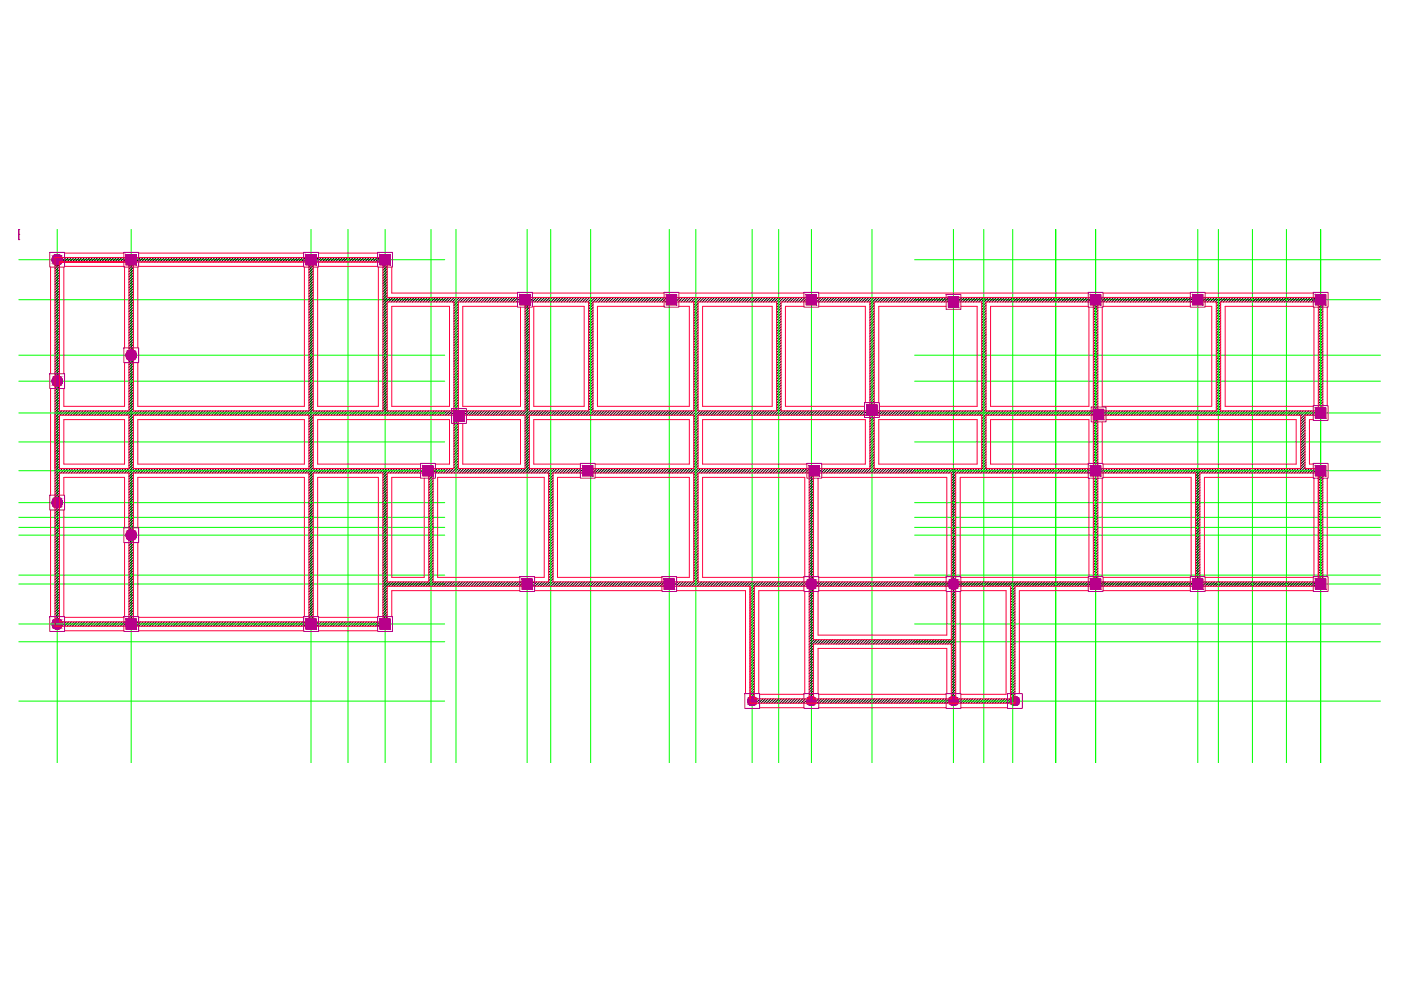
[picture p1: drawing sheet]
<svg xmlns="http://www.w3.org/2000/svg" width="420mm" height="297mm" viewBox="0 0 420 297" stroke-linecap="round" stroke-linejoin="round" font-family="sans-serif">
<!-- layer: grid -->
<g fill="none" stroke="#0f0" stroke-width=".3">
<path d="M5.6 77.9h127.8M17.2 68.7v160M39.3 68.7v160M93.3 68.7v160M104.4 68.7v160M115.5 68.7v160M129.3 68.7v160M136.8 68.7v160M158.1 68.7v160M165.2 68.7v160M177.1 68.7v160M200.7 68.7v160"/>
<path d="M208.7 68.7v160M225.6 68.7v160M233.5 68.7v160M243.3 68.7v160M261.5 68.7v160M274.3 77.9h139.7M285.9 68.7v160M295 68.7v160M303.7 68.7v160M316.6 68.7v160M328.6 68.7v160v-160M328.6 68.7v160"/>
<path d="M359.2 68.7v160M365.4 68.7v160M375.6 68.7v160M385.8 68.7v160M396 68.7v160M5.6 89.8h127.8M274.3 89.8h139.7M5.6 114.3h127.8M5.6 106.5h127.8M274.3 114.3h139.7M274.3 106.5h139.7M5.6 132.5h127.8"/>
<path d="M5.6 123.8h127.8M274.3 132.5h139.7M274.3 123.8h139.7M5.6 150.7h127.8M5.6 141.1h127.8M5.6 155.1h127.8M5.6 158.1h127.8M274.3 150.7h139.7M274.3 141.1h139.7M274.3 155.1h139.7M274.3 158.1h139.7M5.6 175h127.8"/>
<path d="M5.6 160.4h127.8M5.6 172.4h127.8M274.3 175h139.7M274.3 160.4h139.7M274.3 172.4h139.7M5.6 192.4h127.8M5.6 187h127.8M274.3 192.4h139.7M274.3 187h139.7M5.6 210.1h127.8M274.3 210.1h139.7"/>
</g>
<!-- layer: column -->
<g fill="#b8008a" stroke="#b8008a" stroke-width=".3">
<path d="M16.9 76.3h.4z"/>
<path d="M16.8 79.4h.7z"/>
<path d="M16.9 185.5h.4z"/>
<path d="M16.8 188.6h.7z"/>
<path d="M16.9 112.7h.4z"/>
<path d="M16.8 115.8h.7z"/>
<path d="M16.9 149.1h.4z"/>
<path d="M16.8 152.1h.7z"/>
<path d="M225.4 208.8h.3z"/>
<path d="M225.3 211.4h.6z"/>
<path d="M304.2 208.8h.4z"/>
<path d="M304.1 211.4h.5z"/>
<path d="M243.1 208.8h.4z"/>
<path d="M243 211.4h.6z"/>
<path d="M285.8 208.8h.3z"/>
<path d="M285.7 211.4h.6z"/>
<path d="M39.1 104.9h.4z"/>
<path d="M39 108h.7z"/>
<path d="M39.1 158.9h.4z"/>
<path d="M39 161.9h.7z"/>
<path d="M285.7 173.5h.4z"/>
<path d="M285.6 176.6h.7z"/>
<path d="M243.1 173.5h.4z"/>
<path d="M243 176.6h.7z"/>
<path d="M16.9 76.3h.6zM16.8 76.3h.7z"/>
<path d="M16.8 76.3l.8 .1zM16.7 76.4h.9z"/>
<path d="M16.7 76.4l1.1 .1zM16.5 76.5h1.3z"/>
<path d="M16.5 76.5h1.4zM16.4 76.5h1.5z"/>
<path d="M16.4 76.5l1.6 .1zM16.4 76.5l1.6 .1z"/>
<path d="M16.3 76.6l1.9 .1zM16.1 76.7h2.1z"/>
<path d="M16.1 76.7l2.2 .1zM16.1 76.7l2.2 .1h-2.3z"/>
<path d="M16 76.8l2.3 .1zM16 76.8l2.3 .1z"/>
<path d="M15.9 76.9l2.6 .1zM15.9 76.9l2.6 .1h-2.7z"/>
<path d="M15.8 77l2.7 .1zM15.8 77l2.7 .1h-2.7z"/>
<path d="M15.8 77.1l2.8 .2zM15.8 77.1l2.8 .2z"/>
<path d="M15.7 77.3l2.9 .1v-.1zM15.7 77.3l2.9 .1h-2.9z"/>
<path d="M15.7 77.4l3 .2zM15.7 77.4l3 .2z"/>
<path d="M15.6 77.6l3.1 .1v-.1zM15.6 77.6l3.1 .1h-3.1z"/>
<path d="M15.6 77.7l3.1 .2zM15.6 77.7l3.1 .2z"/>
<path d="M15.6 77.9l3.1 .1v-.1zM15.6 77.9l3.1 .1h-3.1z"/>
<path d="M15.6 78l3.1 .1zM15.6 78l3.1 .1z"/>
<path d="M15.6 78.1h3.1zM15.6 78.1l3 .2z"/>
<path d="M15.7 78.3l2.9 .1v-.1zM15.7 78.3l2.9 .1h-2.9z"/>
<path d="M15.7 78.4h2.9zM15.7 78.4l2.8 .2z"/>
<path d="M15.8 78.6h2.7zM15.8 78.6l2.7 .1z"/>
<path d="M15.8 78.7h2.7zM15.8 78.7l2.5 .1z"/>
<path d="M15.9 78.8h2.4zM15.9 78.8l2.4 .1z"/>
<path d="M16 78.9h2.3zM16 78.9l2.2 .1z"/>
<path d="M16.1 79h2.1zM16.1 79l1.9 .1z"/>
<path d="M16.3 79.1h1.7zM16.3 79.1l1.6 .1z"/>
<path d="M16.4 79.2h1.5zM16.4 79.2h1.4z"/>
<path d="M16.5 79.2h1.3zM16.5 79.2l1.1 .1z"/>
<path d="M16.7 79.3h.9zM16.7 79.3l.8 .1z"/>
<path d="M16.8 79.4h.5zM16.9 79.4h.4z"/>
<path d="M16.9 185.5h.6zM16.8 185.5h.7z"/>
<path d="M16.8 185.5l.8 .1zM16.7 185.6h.9z"/>
<path d="M16.7 185.6h1.1zM16.5 185.6h1.3z"/>
<path d="M16.5 185.6l1.4 .1zM16.4 185.7h1.5z"/>
<path d="M16.4 185.7l1.6 .1zM16.4 185.7l1.6 .1z"/>
<path d="M16.3 185.8l1.9 .1zM16.1 185.9h2.1z"/>
<path d="M16.1 185.9l2.2 .1zM16 186h2.3z"/>
<path d="M16 186l2.3 .1zM16 186l2.3 .1h-2.4z"/>
<path d="M15.9 186.1l2.6 .1zM15.9 186.1l2.6 .1h-2.7z"/>
<path d="M15.8 186.2l2.7 .2zM15.8 186.2l2.7 .2h-2.7z"/>
<path d="M15.8 186.4l2.8 .1zM15.8 186.4l2.8 .1z"/>
<path d="M15.7 186.5l2.9 .1zM15.7 186.5l2.9 .1z"/>
<path d="M15.7 186.6l3 .1zM15.7 186.6l3 .1z"/>
<path d="M15.6 186.7l3.1 .2v-.2zM15.6 186.7l3.1 .2h-3.1z"/>
<path d="M15.6 186.9l3.1 .1zM15.6 186.9l3.1 .1z"/>
<path d="M15.6 187l3.1 .2v-.2zM15.6 187l3.1 .2h-3.1z"/>
<path d="M15.6 187.2l3.1 .1zM15.6 187.2l3.1 .1z"/>
<path d="M15.6 187.3l3 .2 .1-.2zM15.6 187.3l3 .2h-2.9z"/>
<path d="M15.7 187.5h2.9zM15.7 187.5l2.9 .1z"/>
<path d="M15.7 187.6h2.9zM15.7 187.6l2.8 .1z"/>
<path d="M15.8 187.7h2.7zM15.8 187.7l2.7 .2z"/>
<path d="M15.8 187.9h2.7zM15.8 187.9l2.5 .1z"/>
<path d="M15.9 188h2.4zM15.9 188l2.4 .1z"/>
<path d="M16 188.1h2.3zM16 188.1l2.2 .1z"/>
<path d="M16.1 188.2h2.1zM16.1 188.2l1.9 .1z"/>
<path d="M16.3 188.3h1.7zM16.3 188.3l1.6 .1z"/>
<path d="M16.4 188.4h1.5zM16.4 188.4l1.4 .1z"/>
<path d="M16.5 188.5h1.3zM16.5 188.5h1.1z"/>
<path d="M16.7 188.5h.9zM16.7 188.5l.8 .1z"/>
<path d="M16.8 188.6h.5zM16.9 188.6h.4z"/>
<path d="M16.9 112.7h.6zM16.8 112.7h.7z"/>
<path d="M16.8 112.7l.8 .1zM16.7 112.8h.9z"/>
<path d="M16.7 112.8h1.1zM16.5 112.8h1.3z"/>
<path d="M16.5 112.8l1.4 .1zM16.4 112.9h1.5z"/>
<path d="M16.4 112.9l1.6 .1zM16.4 112.9l1.6 .1z"/>
<path d="M16.3 113l1.9 .1zM16.1 113.1h2.1z"/>
<path d="M16.1 113.1l2.2 .1zM16 113.2h2.3z"/>
<path d="M16 113.2l2.3 .1zM16 113.2l2.3 .1z"/>
<path d="M15.9 113.3l2.6 .1zM15.9 113.3l2.6 .1h-2.7z"/>
<path d="M15.8 113.4l2.7 .1zM15.8 113.4l2.7 .1h-2.7z"/>
<path d="M15.8 113.5l2.8 .2zM15.8 113.5l2.8 .2z"/>
<path d="M15.7 113.7l2.9 .1v-.1zM15.7 113.7l2.9 .1h-2.9z"/>
<path d="M15.7 113.8l3 .2zM15.7 113.8l3 .2z"/>
<path d="M15.6 114l3.1 .1zM15.6 114l3.1 .1z"/>
<path d="M15.6 114.1l3.1 .2v-.2zM15.6 114.1l3.1 .2h-3.1z"/>
<path d="M15.6 114.3h3.1zM15.6 114.3l3.1 .1z"/>
<path d="M15.6 114.4l3.1 .2v-.2zM15.6 114.4l3.1 .2h-3.1z"/>
<path d="M15.6 114.6h3.1zM15.6 114.6l3 .1z"/>
<path d="M15.7 114.7h2.9zM15.7 114.7l2.9 .1z"/>
<path d="M15.7 114.8l2.8 .2 .1-.2zM15.7 114.8l2.8 .2h-2.7z"/>
<path d="M15.8 115h2.7zM15.8 115l2.7 .1z"/>
<path d="M15.8 115.1h2.7zM15.8 115.1l2.5 .1z"/>
<path d="M15.9 115.2h2.4zM15.9 115.2l2.4 .1z"/>
<path d="M16 115.3h2.3zM16 115.3l2.2 .1z"/>
<path d="M16.1 115.4h2.1zM16.1 115.4l1.9 .1z"/>
<path d="M16.3 115.5h1.7zM16.3 115.5l1.6 .1z"/>
<path d="M16.4 115.6h1.5zM16.4 115.6l1.4 .1z"/>
<path d="M16.5 115.7h1.3zM16.5 115.7h1.1z"/>
<path d="M16.7 115.7h.9zM16.7 115.7l.8 .1z"/>
<path d="M16.8 115.8h.5zM16.9 115.8h.4z"/>
<path d="M16.9 149.1h.6zM16.8 149.1h.7z"/>
<path d="M16.8 149.1l.8 .1zM16.7 149.2h.9z"/>
<path d="M16.7 149.2h1.1zM16.5 149.2h1.3z"/>
<path d="M16.5 149.2l1.4 .1zM16.4 149.3h1.5z"/>
<path d="M16.4 149.3l1.6 .1zM16.4 149.3l1.6 .1z"/>
<path d="M16.3 149.4l1.9 .1zM16.1 149.5h2.1z"/>
<path d="M16.1 149.5l2.2 .1zM16 149.6h2.3z"/>
<path d="M16 149.6l2.3 .1zM16 149.6l2.3 .1h-2.4z"/>
<path d="M15.9 149.7l2.6 .1zM15.9 149.7l2.6 .1h-2.7z"/>
<path d="M15.8 149.8l2.7 .1zM15.8 149.8l2.7 .1h-2.7z"/>
<path d="M15.8 149.9l2.8 .2zM15.8 149.9l2.8 .2z"/>
<path d="M15.7 150.1l2.9 .1zM15.7 150.1l2.9 .1z"/>
<path d="M15.7 150.2l3 .2-.1-.2zM15.7 150.2l3 .2h-3.1z"/>
<path d="M15.6 150.4l3.1 .1zM15.6 150.4l3.1 .1z"/>
<path d="M15.6 150.5l3.1 .2v-.2zM15.6 150.5l3.1 .2h-3.1z"/>
<path d="M15.6 150.7h3.1zM15.6 150.7l3.1 .1z"/>
<path d="M15.6 150.8l3.1 .2v-.2zM15.6 150.8l3.1 .2h-3.1z"/>
<path d="M15.6 151h3.1zM15.6 151l3 .1z"/>
<path d="M15.7 151.1h2.9zM15.7 151.1l2.9 .1z"/>
<path d="M15.7 151.2h2.9zM15.7 151.2l2.8 .1z"/>
<path d="M15.8 151.3h2.7zM15.8 151.3l2.7 .2z"/>
<path d="M15.8 151.5h2.7zM15.8 151.5l2.5 .1z"/>
<path d="M15.9 151.6h2.4zM15.9 151.6l2.4 .1z"/>
<path d="M16 151.7h2.3zM16 151.7l2.2 .1z"/>
<path d="M16.1 151.8h2.1zM16.1 151.8l1.9 .1z"/>
<path d="M16.3 151.9h1.7zM16.3 151.9l1.6 .1z"/>
<path d="M16.4 152h1.5zM16.4 152l1.4 .1z"/>
<path d="M16.5 152.1h1.3zM16.5 152.1h1.1z"/>
<path d="M16.7 152.1h.9zM16.7 152.1h.8z"/>
<path d="M16.8 152.1l.5 .1zM16.9 152.2h.4z"/>
<path d="M225.4 208.8h.5zM225.3 208.8h.6z"/>
<path d="M225.3 208.8l.7 .1zM225.1 208.9h.9z"/>
<path d="M225.1 208.9h1zM225.1 208.9h1z"/>
<path d="M225.1 208.9l1.1 .1zM224.9 209h1.3z"/>
<path d="M224.9 209h1.5zM224.8 209h1.6z"/>
<path d="M224.8 209l1.7 .1zM224.8 209l1.7 .1z"/>
<path d="M224.7 209.1l1.8 .1zM224.7 209.1l1.8 .1z"/>
<path d="M224.6 209.2l2 .1zM224.6 209.2l2 .1z"/>
<path d="M224.6 209.3l2.1 .1zM224.6 209.3l2.1 .1h-2.2z"/>
<path d="M224.5 209.4l2.3 .1zM224.5 209.4l2.3 .1z"/>
<path d="M224.4 209.5l2.4 .1zM224.4 209.5l2.4 .1z"/>
<path d="M224.3 209.6l2.5 .2zM224.3 209.6l2.5 .2z"/>
<path d="M224.3 209.8l2.6 .1zM224.3 209.8l2.6 .1z"/>
<path d="M224.3 209.9l2.6 .1zM224.3 209.9l2.6 .1z"/>
<path d="M224.3 210l2.6 .1zM224.3 210l2.6 .1z"/>
<path d="M224.3 210.1h2.6zM224.3 210.1l2.6 .2z"/>
<path d="M224.3 210.3l2.6 .1zM224.3 210.3l2.6 .1z"/>
<path d="M224.3 210.4h2.6zM224.3 210.4l2.5 .1z"/>
<path d="M224.3 210.5h2.5zM224.3 210.5l2.5 .1z"/>
<path d="M224.3 210.6h2.5zM224.3 210.6l2.5 .1z"/>
<path d="M224.4 210.7h2.4zM224.4 210.7l2.3 .2z"/>
<path d="M224.5 210.9h2.2zM224.5 210.9h2.1z"/>
<path d="M224.6 210.9h2zM224.6 210.9l1.9 .1z"/>
<path d="M224.6 211h1.9zM224.6 211l1.9 .1z"/>
<path d="M224.7 211.1h1.8zM224.7 211.1l1.7 .1z"/>
<path d="M224.8 211.2h1.6zM224.8 211.2l1.4 .1z"/>
<path d="M224.9 211.3h1.3zM224.9 211.3h1.2z"/>
<path d="M225.1 211.3h1zM225.1 211.3l.9 .1z"/>
<path d="M225.1 211.4h.9zM225.1 211.4h.8z"/>
<path d="M225.3 211.4l.4 .1zM225.4 211.5h.3z"/>
<path d="M304.2 208.8h.4zM304.1 208.8h.5z"/>
<path d="M304.1 208.8l.7 .1zM304 208.9h.8z"/>
<path d="M304 208.9h.9zM303.8 208.9h1.1z"/>
<path d="M303.8 208.9l1.2 .1zM303.7 209h1.3z"/>
<path d="M303.7 209h1.5zM303.6 209h1.6z"/>
<path d="M303.6 209l1.6 .1zM303.6 209l1.6 .1z"/>
<path d="M303.5 209.1l1.8 .1zM303.5 209.1l1.8 .1z"/>
<path d="M303.4 209.2l2 .1zM303.4 209.2l2 .1z"/>
<path d="M303.3 209.3l2.2 .1zM303.3 209.3l2.2 .1h-2.3z"/>
<path d="M303.2 209.4l2.4 .1zM303.2 209.4l2.4 .1z"/>
<path d="M303.2 209.5l2.4 .1zM303.2 209.5l2.4 .1h-2.5z"/>
<path d="M303.1 209.6l2.6 .2zM303.1 209.6l2.6 .2z"/>
<path d="M303.1 209.8l2.6 .1zM303.1 209.8l2.6 .1z"/>
<path d="M303.1 209.9l2.6 .1zM303.1 209.9l2.6 .1z"/>
<path d="M303 210l2.7 .1zM303 210l2.7 .1z"/>
<path d="M303 210.1l2.7 .2zM303 210.1l2.7 .2z"/>
<path d="M303 210.3h2.7zM303 210.3l2.7 .1z"/>
<path d="M303.1 210.4l2.6 .1zM303.1 210.4l2.6 .1z"/>
<path d="M303.1 210.5h2.6zM303.1 210.5l2.5 .1z"/>
<path d="M303.1 210.6h2.5zM303.1 210.6l2.5 .1z"/>
<path d="M303.2 210.7h2.4zM303.2 210.7l2.3 .2z"/>
<path d="M303.2 210.9h2.3zM303.2 210.9h2.2z"/>
<path d="M303.3 210.9h2.1zM303.3 210.9l2 .1z"/>
<path d="M303.4 211h1.9zM303.4 211l1.8 .1z"/>
<path d="M303.5 211.1h1.7zM303.5 211.1l1.7 .1z"/>
<path d="M303.6 211.2h1.6zM303.6 211.2l1.4 .1z"/>
<path d="M303.7 211.3h1.3zM303.7 211.3h1.2z"/>
<path d="M303.8 211.3h1.1zM303.8 211.3l1 .1z"/>
<path d="M304 211.4h.8zM304 211.4h.6z"/>
<path d="M304.1 211.4l.5 .1zM304.2 211.5h.4z"/>
<path d="M243.1 208.8h.5zM243 208.8h.6z"/>
<path d="M243 208.8l.8 .1zM242.9 208.9h.9z"/>
<path d="M242.9 208.9h1zM242.8 208.9h1.1z"/>
<path d="M242.8 208.9l1.2 .1zM242.7 209h1.3z"/>
<path d="M242.7 209h1.4zM242.7 209h1.4z"/>
<path d="M242.6 209l1.6 .1zM242.5 209.1h1.7z"/>
<path d="M242.5 209.1l1.8 .1zM242.5 209.1l1.8 .1z"/>
<path d="M242.4 209.2l2 .1zM242.3 209.3h2.1z"/>
<path d="M242.3 209.3l2.1 .1zM242.3 209.3l2.1 .1h-2.2z"/>
<path d="M242.2 209.4l2.3 .1zM242.2 209.4l2.3 .1z"/>
<path d="M242.2 209.5l2.4 .1zM242.2 209.5l2.4 .1z"/>
<path d="M242.1 209.6l2.5 .2zM242.1 209.6l2.5 .2z"/>
<path d="M242.1 209.8l2.6 .1zM242.1 209.8l2.6 .1z"/>
<path d="M242 209.9l2.7 .1zM242 209.9l2.7 .1z"/>
<path d="M242 210l2.7 .1zM242 210l2.7 .1z"/>
<path d="M242 210.1l2.7 .2zM242 210.1l2.7 .2z"/>
<path d="M242 210.3l2.7 .1zM242 210.3l2.7 .1z"/>
<path d="M242 210.4h2.7zM242 210.4l2.6 .1z"/>
<path d="M242.1 210.5h2.5zM242.1 210.5l2.5 .1z"/>
<path d="M242.1 210.6h2.5zM242.1 210.6l2.4 .1z"/>
<path d="M242.2 210.7h2.3zM242.2 210.7l2.2 .2z"/>
<path d="M242.2 210.9h2.2zM242.2 210.9h2.2z"/>
<path d="M242.3 210.9h2.1zM242.3 210.9l2 .1z"/>
<path d="M242.4 211h1.9zM242.4 211l1.8 .1z"/>
<path d="M242.5 211.1h1.7zM242.5 211.1l1.6 .1z"/>
<path d="M242.6 211.2h1.5zM242.6 211.2l1.4 .1z"/>
<path d="M242.7 211.3h1.3zM242.7 211.3h1.2z"/>
<path d="M242.8 211.3h1.1zM242.8 211.3l1 .1z"/>
<path d="M242.9 211.4h.9zM242.9 211.4h.7z"/>
<path d="M243 211.4l.5 .1zM243.1 211.5h.4z"/>
<path d="M285.8 208.8h.5zM285.7 208.8h.6z"/>
<path d="M285.7 208.8l.7 .1zM285.5 208.9h.9z"/>
<path d="M285.5 208.9h1zM285.4 208.9h1.1z"/>
<path d="M285.4 208.9l1.2 .1zM285.3 209h1.3z"/>
<path d="M285.3 209h1.4zM285.2 209h1.5z"/>
<path d="M285.2 209l1.6 .1zM285.2 209l1.6 .1z"/>
<path d="M285.1 209.1l1.8 .1zM285.1 209.1l1.8 .1z"/>
<path d="M285 209.2l2 .1zM284.9 209.3h2.1z"/>
<path d="M284.9 209.3l2.2 .1zM284.9 209.3l2.2 .1h-2.3z"/>
<path d="M284.8 209.4l2.3 .1zM284.8 209.4l2.3 .1z"/>
<path d="M284.7 209.5l2.5 .1zM284.7 209.5l2.5 .1z"/>
<path d="M284.7 209.6l2.5 .2zM284.7 209.6l2.5 .2z"/>
<path d="M284.7 209.8l2.5 .1zM284.7 209.8l2.5 .1z"/>
<path d="M284.7 209.9l2.6 .1zM284.7 209.9l2.6 .1z"/>
<path d="M284.6 210l2.7 .1zM284.6 210l2.7 .1z"/>
<path d="M284.6 210.1l2.7 .2zM284.6 210.1l2.7 .2z"/>
<path d="M284.6 210.3h2.7zM284.6 210.3l2.6 .1z"/>
<path d="M284.7 210.4h2.5zM284.7 210.4l2.5 .1z"/>
<path d="M284.7 210.5l2.5 .1zM284.7 210.5l2.5 .1z"/>
<path d="M284.7 210.6h2.5zM284.7 210.6l2.4 .1z"/>
<path d="M284.7 210.7h2.4zM284.7 210.7l2.4 .2z"/>
<path d="M284.8 210.9h2.3zM284.8 210.9h2.2z"/>
<path d="M284.9 210.9h2.1zM284.9 210.9l2 .1z"/>
<path d="M285 211h1.9zM285 211l1.8 .1z"/>
<path d="M285.1 211.1h1.7zM285.1 211.1l1.6 .1z"/>
<path d="M285.2 211.2h1.5zM285.2 211.2l1.4 .1z"/>
<path d="M285.3 211.3h1.3zM285.3 211.3h1.2z"/>
<path d="M285.4 211.3h1.1zM285.4 211.3l1 .1z"/>
<path d="M285.5 211.4h.9zM285.5 211.4h.8z"/>
<path d="M285.7 211.4l.4 .1zM285.8 211.5h.3z"/>
<path d="M37.8 76.3l3.1 3.1v-3.1zM37.8 76.3l3.1 3.1h-3.1z"/>
<path d="M37.8 185.5l3.1 3.1v-3.1zM37.8 185.5l3.1 3.1h-3.1z"/>
<path d="M91.8 185.5l3 3.1v-3.1zM91.8 185.5l3 3.1h-3z"/>
<path d="M113.9 185.5l3.1 3.1v-3.1zM113.9 185.5l3.1 3.1h-3.1z"/>
<path d="M259.9 121.4l3.2 3.1v-3.1zM259.9 121.4l3.2 3.1h-3.2z"/>
<path d="M242.7 139.6l3.1 3.1v-3.1zM242.7 139.6l3.1 3.1h-3.1z"/>
<path d="M136.1 123.1l3.1 3.1v-3.1zM136.1 123.1l3.1 3.1h-3.1z"/>
<path d="M126.8 139.6l3.1 3.1v-3.1zM126.8 139.6l3.1 3.1h-3.1z"/>
<path d="M174.7 139.6l3.1 3.1v-3.1zM174.7 139.6l3.1 3.1h-3.1z"/>
<path d="M199.2 173.5l3.1 3.1v-3.1zM199.2 173.5l3.1 3.1h-3.1z"/>
<path d="M156.6 173.5l3.1 3.1v-3.1zM156.6 173.5l3.1 3.1h-3.1z"/>
<path d="M394.5 173.5l3.1 3.1v-3.1zM394.5 173.5l3.1 3.1h-3.1z"/>
<path d="M357.6 173.5l3.1 3.1v-3.1zM357.6 173.5l3.1 3.1h-3.1z"/>
<path d="M327 173.5l3.1 3.1v-3.1zM327 173.5l3.1 3.1h-3.1z"/>
<path d="M327.9 122.7l3.1 3.1v-3.1zM327.9 122.7l3.1 3.1h-3.1z"/>
<path d="M327 139.6l3.1 3.1v-3.1zM327 139.6l3.1 3.1h-3.1z"/>
<path d="M394.5 139.6l3.1 3.1v-3.1zM394.5 139.6l3.1 3.1h-3.1z"/>
<path d="M394.5 122.3l3.1 3v-3zM394.5 122.3l3.1 3h-3.1z"/>
<path d="M394.5 88.3l3.1 3.1v-3.1zM394.5 88.3l3.1 3.1h-3.1z"/>
<path d="M357.6 88.3l3.1 3.1v-3.1zM357.6 88.3l3.1 3.1h-3.1z"/>
<path d="M327 88.3l3.1 3.1v-3.1zM327 88.3l3.1 3.1h-3.1z"/>
<path d="M284.4 88.9l3.1 3.2v-3.2zM284.4 88.9l3.1 3.2h-3.1z"/>
<path d="M241.8 88.3l3.1 3.1v-3.1zM241.8 88.3l3.1 3.1h-3.1z"/>
<path d="M199.8 88.3l3.1 3.1v-3.1zM199.8 88.3l3.1 3.1h-3.1z"/>
<path d="M155.9 88.3l3.1 3.1v-3.1zM155.9 88.3l3.1 3.1h-3.1z"/>
<path d="M113.9 76.3l3.1 3.1v-3.1zM113.9 76.3l3.1 3.1h-3.1z"/>
<path d="M91.8 76.3l3 3.1v-3.1zM91.8 76.3l3 3.1h-3z"/>
<path d="M39.1 104.9l.6 .1zM39 105h.7z"/>
<path d="M39 105h.8zM38.8 105h1z"/>
<path d="M38.8 105l1.2 .1zM38.7 105.1h1.3z"/>
<path d="M38.7 105.1l1.4 .1zM38.6 105.2h1.5z"/>
<path d="M38.6 105.2h1.6zM38.5 105.2h1.7z"/>
<path d="M38.5 105.2l1.9 .1zM38.5 105.2l1.9 .1h-2.1z"/>
<path d="M38.3 105.3l2.2 .1zM38.2 105.4h2.3z"/>
<path d="M38.2 105.4l2.4 .1zM38.2 105.4l2.4 .1h-2.5z"/>
<path d="M38.1 105.5l2.6 .2zM38.1 105.5l2.6 .2h-2.7z"/>
<path d="M38 105.7l2.7 .1zM38 105.7l2.7 .1z"/>
<path d="M38 105.8l2.8 .1zM38 105.8l2.8 .1h-2.9z"/>
<path d="M37.9 105.9l2.9 .1zM37.9 105.9l2.9 .1z"/>
<path d="M37.9 106l3 .2zM37.9 106l3 .2z"/>
<path d="M37.8 106.2l3.1 .1v-.1zM37.8 106.2l3.1 .1h-3.1z"/>
<path d="M37.8 106.3l3.1 .2zM37.8 106.3l3.1 .2z"/>
<path d="M37.8 106.5l3.1 .1v-.1zM37.8 106.5l3.1 .1h-3.1z"/>
<path d="M37.8 106.6l3.1 .2zM37.8 106.6l3.1 .2z"/>
<path d="M37.8 106.8l3 .1 .1-.1zM37.8 106.8l3 .1h-2.9z"/>
<path d="M37.9 106.9h2.9zM37.9 106.9l2.9 .2z"/>
<path d="M37.9 107.1h2.9zM37.9 107.1l2.8 .1z"/>
<path d="M38 107.2h2.7zM38 107.2l2.7 .1z"/>
<path d="M38 107.3h2.7zM38 107.3l2.6 .1z"/>
<path d="M38.1 107.4h2.5zM38.1 107.4l2.4 .2z"/>
<path d="M38.2 107.6h2.3zM38.2 107.6l2.2 .1z"/>
<path d="M38.3 107.7h2.1zM38.3 107.7h1.9z"/>
<path d="M38.5 107.7h1.7zM38.5 107.7l1.6 .1z"/>
<path d="M38.6 107.8h1.5zM38.6 107.8l1.4 .1z"/>
<path d="M38.7 107.9h1.3zM38.7 107.9l1.1 .1z"/>
<path d="M38.8 108h1zM38.8 108h.9z"/>
<path d="M39 108h.5zM39.1 108h.4z"/>
<path d="M39.1 158.9h.6zM39 158.9h.7z"/>
<path d="M39 158.9l.8 .1zM38.8 159h1z"/>
<path d="M38.8 159h1.2zM38.7 159h1.3z"/>
<path d="M38.7 159l1.4 .1zM38.6 159.1h1.5z"/>
<path d="M38.6 159.1h1.6zM38.5 159.1h1.7z"/>
<path d="M38.5 159.1l1.9 .2zM38.5 159.1l1.9 .2h-2.1z"/>
<path d="M38.3 159.3h2.2zM38.2 159.3h2.3z"/>
<path d="M38.2 159.3l2.4 .2zM38.1 159.5h2.5z"/>
<path d="M38.1 159.5l2.6 .1zM38.1 159.5l2.6 .1z"/>
<path d="M38 159.6l2.7 .1zM38 159.6l2.7 .1z"/>
<path d="M38 159.7l2.8 .2-.1-.2zM38 159.7l2.8 .2h-2.9z"/>
<path d="M37.9 159.9l2.9 .1zM37.9 159.9l2.9 .1z"/>
<path d="M37.9 160l3 .1zM37.9 160l3 .1z"/>
<path d="M37.8 160.1l3.1 .2v-.2zM37.8 160.1l3.1 .2h-3.1z"/>
<path d="M37.8 160.3l3.1 .1zM37.8 160.3l3.1 .1z"/>
<path d="M37.8 160.4l3.1 .2v-.2zM37.8 160.4l3.1 .2h-3.1z"/>
<path d="M37.8 160.6l3.1 .1zM37.8 160.6l3.1 .1z"/>
<path d="M37.8 160.7l3 .2 .1-.2zM37.8 160.7l3 .2h-2.9z"/>
<path d="M37.9 160.9h2.9zM37.9 160.9l2.9 .1z"/>
<path d="M37.9 161h2.9zM37.9 161l2.8 .1z"/>
<path d="M38 161.1h2.7zM38 161.1l2.7 .1z"/>
<path d="M38 161.2h2.7zM38 161.2l2.6 .2z"/>
<path d="M38.1 161.4h2.5zM38.1 161.4l2.4 .1z"/>
<path d="M38.2 161.5h2.3zM38.2 161.5l2.2 .1z"/>
<path d="M38.3 161.6h2.1zM38.3 161.6l1.9 .1z"/>
<path d="M38.5 161.7h1.7zM38.5 161.7l1.6 .1z"/>
<path d="M38.6 161.8h1.5zM38.6 161.8h1.4z"/>
<path d="M38.7 161.8h1.3zM38.7 161.8l1.1 .1z"/>
<path d="M38.8 161.9h1zM38.8 161.9h.9z"/>
<path d="M39 161.9l.5 .1zM39.1 162h.4z"/>
<path d="M285.7 173.5l.6 .1zM285.6 173.6h.7z"/>
<path d="M285.6 173.6h.8zM285.4 173.6h1z"/>
<path d="M285.4 173.6l1.2 .1zM285.3 173.7h1.3z"/>
<path d="M285.3 173.7h1.4zM285.2 173.7h1.5z"/>
<path d="M285.2 173.7l1.7 .1zM285 173.8h1.9z"/>
<path d="M285 173.8l1.9 .1zM285 173.8l1.9 .1h-2z"/>
<path d="M284.9 173.9l2.2 .1zM284.9 173.9l2.2 .1z"/>
<path d="M284.8 174l2.4 .1zM284.8 174l2.4 .1h-2.5z"/>
<path d="M284.7 174.1l2.5 .1zM284.7 174.1l2.5 .1z"/>
<path d="M284.7 174.2l2.6 .1zM284.7 174.2l2.6 .1h-2.7z"/>
<path d="M284.6 174.3l2.8 .2-.1-.2zM284.6 174.3l2.8 .2h-2.9z"/>
<path d="M284.5 174.5l2.9 .1zM284.5 174.5l2.9 .1h-2.9z"/>
<path d="M284.5 174.6l3 .2zM284.5 174.6l3 .2z"/>
<path d="M284.5 174.8l3 .1v-.1zM284.5 174.8l3 .1h-3.1z"/>
<path d="M284.4 174.9l3.1 .1zM284.4 174.9l3.1 .1z"/>
<path d="M284.4 175l3.1 .2v-.2zM284.4 175l3.1 .2h-3.1z"/>
<path d="M284.4 175.2h3.1zM284.4 175.2l3.1 .1z"/>
<path d="M284.5 175.3l2.9 .2 .1-.2zM284.5 175.3l2.9 .2h-2.9z"/>
<path d="M284.5 175.5l2.9 .1zM284.5 175.5l2.9 .1z"/>
<path d="M284.5 175.6h2.9zM284.5 175.6l2.8 .2z"/>
<path d="M284.6 175.8h2.7zM284.6 175.8l2.6 .1z"/>
<path d="M284.7 175.9h2.5zM284.7 175.9l2.5 .1z"/>
<path d="M284.7 176h2.5zM284.7 176l2.4 .1z"/>
<path d="M284.8 176.1h2.3zM284.8 176.1l2.1 .1z"/>
<path d="M284.9 176.2h2zM284.9 176.2l2 .1z"/>
<path d="M285 176.3h1.9zM285 176.3l1.7 .1z"/>
<path d="M285.2 176.4h1.5zM285.2 176.4l1.4 .1z"/>
<path d="M285.3 176.5h1.3zM285.3 176.5h1.1z"/>
<path d="M285.4 176.5h1zM285.4 176.5l.9 .1z"/>
<path d="M285.6 176.6h.5zM285.7 176.6h.4z"/>
<path d="M243.1 173.5l.6 .1zM243 173.6h.7z"/>
<path d="M243 173.6h.8zM242.8 173.6h1z"/>
<path d="M242.8 173.6l1.2 .1zM242.7 173.7h1.3z"/>
<path d="M242.7 173.7h1.4zM242.5 173.7h1.6z"/>
<path d="M242.5 173.7l1.7 .1zM242.5 173.8h1.7z"/>
<path d="M242.5 173.8l1.8 .1zM242.5 173.8l1.8 .1h-2z"/>
<path d="M242.3 173.9l2.1 .1zM242.2 174h2.2z"/>
<path d="M242.2 174l2.3 .1zM242.2 174l2.3 .1h-2.4z"/>
<path d="M242.1 174.1l2.6 .1zM242.1 174.1l2.6 .1z"/>
<path d="M242 174.2l2.7 .1zM242 174.2l2.7 .1h-2.8z"/>
<path d="M241.9 174.3l2.9 .2-.1-.2zM241.9 174.3l2.9 .2h-2.9z"/>
<path d="M241.9 174.5l2.9 .1zM241.9 174.5l2.9 .1z"/>
<path d="M241.9 174.6l3 .2zM241.9 174.6l3 .2z"/>
<path d="M241.8 174.8l3.1 .1v-.1zM241.8 174.8l3.1 .1h-3.1z"/>
<path d="M241.8 174.9l3.1 .1zM241.8 174.9l3.1 .1z"/>
<path d="M241.8 175l3.1 .2v-.2zM241.8 175l3.1 .2h-3.1z"/>
<path d="M241.8 175.2l3.1 .1zM241.8 175.2l3.1 .1z"/>
<path d="M241.8 175.3l3 .2 .1-.2zM241.8 175.3l3 .2h-2.9z"/>
<path d="M241.9 175.5h2.9zM241.9 175.5l2.9 .1z"/>
<path d="M241.9 175.6h2.9zM241.9 175.6l2.8 .2z"/>
<path d="M241.9 175.8h2.8zM241.9 175.8l2.8 .1z"/>
<path d="M242 175.9h2.7zM242 175.9l2.5 .1z"/>
<path d="M242.1 176h2.4zM242.1 176l2.3 .1z"/>
<path d="M242.2 176.1h2.2zM242.2 176.1l2.1 .1z"/>
<path d="M242.3 176.2h2zM242.3 176.2l1.9 .1z"/>
<path d="M242.5 176.3h1.7zM242.5 176.3l1.6 .1z"/>
<path d="M242.5 176.4h1.6zM242.5 176.4l1.5 .1z"/>
<path d="M242.7 176.5h1.3zM242.7 176.5h1.1z"/>
<path d="M242.8 176.5h1zM242.8 176.5l.9 .1z"/>
<path d="M243 176.6h.5zM243.1 176.6h.4z"/>
</g>
<g fill="none" stroke="#000" stroke-width=".3">
<path d="M16.8 79.4l-.3 .3M17.7 79.3l-1.2 1.2M17.8 80l-1.3 1.3M19 77.2l-.3 .3M19.8 77.2l-1.2 1.2M20.6 77.2l-1.3 1.3M21.4 77.2l-1.3 1.3M22.2 77.2l-1.4 1.3M23 77.2l-1.4 1.3M23.8 77.2l-1.3 1.3M24.6 77.2l-1.3 1.3M25.4 77.2l-1.3 1.3"/>
<path d="M26.2 77.2l-1.3 1.3M27 77.2l-1.4 1.3M27.8 77.2l-1.4 1.3M28.6 77.2l-1.4 1.3M29.4 77.2l-1.4 1.3M30.2 77.2l-1.4 1.3M31 77.2l-1.4 1.3M31.8 77.2l-1.4 1.3M32.6 77.2l-1.4 1.3M33.4 77.2l-1.4 1.3M34.1 77.2l-1.3 1.3M34.9 77.2l-1.3 1.3"/>
<path d="M35.7 77.2l-1.3 1.3M36.5 77.2l-1.3 1.3M37.4 77.2l-1.4 1.3M37.8 77.6l-1 .9M37.8 78.3l-.2 .2M39.1 79.4l-.4 .4M39.9 79.4l-1.2 1.2M41.3 77.2l-.4 .4M42.1 77.2l-1.2 1.2M42.9 77.2l-1.3 1.3M43.7 77.2l-1.3 1.3M44.5 77.2l-1.3 1.3"/>
<path d="M45.3 77.2l-1.3 1.3M46.1 77.2l-1.3 1.3M46.9 77.2l-1.3 1.3M47.7 77.2l-1.3 1.3M48.5 77.2l-1.3 1.3M49.3 77.2l-1.3 1.3M50.1 77.2l-1.3 1.3M50.9 77.2l-1.4 1.3M51.7 77.2l-1.4 1.3M52.5 77.2l-1.3 1.3M53.3 77.2l-1.3 1.3M54.1 77.2l-1.3 1.3"/>
<path d="M54.9 77.2l-1.3 1.3M55.7 77.2l-1.4 1.3M56.5 77.2l-1.4 1.3M57.3 77.2l-1.4 1.3M58.1 77.2l-1.4 1.3M58.9 77.2l-1.4 1.3M59.7 77.2l-1.4 1.3M60.5 77.2l-1.4 1.3M61.3 77.2l-1.4 1.3M62.1 77.2l-1.4 1.3M62.8 77.2l-1.3 1.3M63.6 77.2l-1.3 1.3"/>
<path d="M64.4 77.2l-1.3 1.3M65.2 77.2l-1.3 1.3M66.1 77.2l-1.4 1.3M66.9 77.2l-1.4 1.3M67.6 77.2l-1.3 1.3M68.4 77.2l-1.3 1.3M69.2 77.2l-1.3 1.3M70 77.2l-1.3 1.3M70.8 77.2l-1.3 1.3M71.6 77.2l-1.3 1.3M72.4 77.2l-1.3 1.3M73.2 77.2l-1.3 1.3"/>
<path d="M74 77.2l-1.3 1.3M74.8 77.2l-1.3 1.3M75.6 77.2l-1.3 1.3M76.4 77.2l-1.3 1.3M77.2 77.2l-1.3 1.3M78 77.2l-1.3 1.3M78.8 77.2l-1.3 1.3M79.6 77.2l-1.3 1.3M80.4 77.2l-1.3 1.3M81.2 77.2l-1.3 1.3M82 77.2l-1.3 1.3M82.8 77.2l-1.3 1.3"/>
<path d="M83.6 77.2l-1.3 1.3M84.4 77.2l-1.3 1.3M85.2 77.2l-1.4 1.3M86 77.2l-1.4 1.3M86.8 77.2l-1.4 1.3M87.6 77.2l-1.4 1.3M88.4 77.2l-1.3 1.3M89.2 77.2l-1.3 1.3M90 77.2l-1.4 1.3M90.8 77.2l-1.4 1.3M91.6 77.2l-1.4 1.3M91.8 77.8l-.8 .7"/>
<path d="M93.3 79.4l-.7 .7M94 79.6l-1.4 1.3M95.6 77.2l-.8 .7M96.4 77.2l-1.4 1.3M97.1 77.2l-1.3 1.3M97.9 77.2l-1.3 1.3M98.7 77.2l-1.3 1.3M99.5 77.2l-1.3 1.3M100.3 77.2l-1.3 1.3M101.1 77.2l-1.3 1.3M101.9 77.2l-1.3 1.3M102.7 77.2l-1.3 1.3"/>
<path d="M103.5 77.2l-1.3 1.3M104.3 77.2l-1.3 1.3M105.1 77.2l-1.3 1.3M105.9 77.2l-1.3 1.3M106.7 77.2l-1.3 1.3M107.5 77.2l-1.3 1.3M108.3 77.2l-1.3 1.3M109.1 77.2l-1.3 1.3M109.9 77.2l-1.3 1.3M110.7 77.2l-1.3 1.3M111.5 77.2l-1.3 1.3M112.3 77.2l-1.3 1.3"/>
<path d="M113.1 77.2l-1.3 1.3M113.9 77.2l-1.4 1.3M113.9 77.9l-.6 .6M114.9 79.4l-.1 .1M115.7 79.4l-.9 .9M116.1 79.7l-1.3 1.3M17.8 80.8l-1.3 1.3M17.8 81.6l-1.3 1.3M17.8 82.4l-1.3 1.3M17.8 83.1l-1.3 1.4M17.8 83.9l-1.3 1.4M17.8 84.8l-1.3 1.3"/>
<path d="M17.8 85.6l-1.3 1.3M17.8 86.4l-1.3 1.3M17.8 87.2l-1.3 1.3M17.8 87.9l-1.3 1.4M17.8 88.7l-1.3 1.4M17.8 89.5l-1.3 1.3M17.8 90.3l-1.3 1.4M17.8 91.1l-1.3 1.4M17.8 91.9l-1.3 1.4M17.8 92.7l-1.3 1.4M17.8 93.5l-1.3 1.4M17.8 94.3l-1.3 1.3"/>
<path d="M17.8 95.1l-1.3 1.3M17.8 95.9l-1.3 1.3M17.8 96.7l-1.3 1.3M17.8 97.5l-1.3 1.3M17.8 98.3l-1.3 1.4M17.8 99.1l-1.3 1.3M17.8 99.9l-1.3 1.3M40 80.1l-1.3 1.3M40 84.1l-1.3 1.3M40 84.9l-1.3 1.3M40 88.9l-1.3 1.3M40 92.8l-1.3 1.4"/>
<path d="M40 98.4l-1.3 1.4M40 80.9l-1.3 1.3M40 81.7l-1.3 1.3M40 82.5l-1.3 1.3M40 83.3l-1.3 1.3M40 85.7l-1.3 1.3M40 86.5l-1.3 1.3M40 87.3l-1.3 1.3M40 88.1l-1.3 1.3M40 89.7l-1.3 1.3M40 90.5l-1.3 1.3M40 91.3l-1.3 1.3"/>
<path d="M40 92.1l-1.3 1.3M40 93.6l-1.3 1.4M40 94.4l-1.3 1.4M40 95.3l-1.3 1.3M40 96.1l-1.3 1.3M40 96.9l-1.3 1.3M40 97.6l-1.3 1.4M40 99.2l-1.3 1.3M94 80.4l-1.4 1.3M94 81.2l-1.4 1.3M94 82l-1.4 1.3M94 82.8l-1.4 1.3"/>
<path d="M94 83.6l-1.4 1.3M94 84.4l-1.4 1.3M94 85.2l-1.4 1.3M94 86l-1.4 1.3M94 86.7l-1.4 1.4M94 87.5l-1.4 1.4M94 88.3l-1.4 1.4M94 89.2l-1.4 1.3M94 90l-1.4 1.3M94 90.8l-1.4 1.3M94 91.5l-1.4 1.4M94 92.3l-1.4 1.4"/>
<path d="M94 93.1l-1.4 1.3M94 93.9l-1.4 1.4M94 94.7l-1.4 1.4M94 95.5l-1.4 1.4M94 96.3l-1.4 1.4M94 97.1l-1.4 1.4M94 97.9l-1.4 1.3M94 98.7l-1.4 1.3M94 99.5l-1.4 1.3M116.1 80.5l-1.3 1.3M116.1 81.3l-1.3 1.3M116.1 82.1l-1.3 1.3"/>
<path d="M116.1 82.9l-1.3 1.3M116.1 83.7l-1.3 1.3M116.1 84.5l-1.3 1.3M116.1 85.3l-1.3 1.3M116.1 86.1l-1.3 1.3M116.1 86.9l-1.3 1.3M116.1 87.7l-1.3 1.3M116.1 88.5l-1.3 1.3M116.1 90.9l-1.3 1.3M116.1 91.7l-1.3 1.3M116.1 92.5l-1.3 1.3M116.1 93.3l-1.3 1.3"/>
<path d="M116.1 94.1l-1.3 1.3M116.1 94.9l-1.3 1.3M116.1 95.7l-1.3 1.3M116.1 96.4l-1.3 1.4M116.1 97.2l-1.3 1.4M116.1 98l-1.3 1.4M116.1 98.8l-1.3 1.4M116.1 99.7l-1.3 1.3M116.3 89.2l-1.5 1.4M117.1 89.2l-2.3 2.2M117.8 89.2l-1.3 1.3M118.6 89.2l-1.3 1.3"/>
<path d="M119.4 89.2l-1.3 1.3M120.2 89.2l-1.3 1.3M121 89.2l-1.3 1.3M121.8 89.2l-1.3 1.3M122.6 89.2l-1.3 1.3M123.4 89.2l-1.3 1.3M124.2 89.2l-1.3 1.3M125 89.2l-1.3 1.3M125.8 89.2l-1.3 1.3M126.6 89.2l-1.3 1.3M127.4 89.2l-1.3 1.3M128.2 89.2l-1.3 1.3"/>
<path d="M129 89.2l-1.3 1.3M129.8 89.2l-1.3 1.3M130.6 89.2l-1.3 1.3M131.4 89.2l-1.3 1.3M132.2 89.2l-1.3 1.3M133 89.2l-1.3 1.3M133.8 89.2l-1.3 1.3M134.6 89.2l-1.4 1.3M135.4 89.2l-1.4 1.3M136.2 89.2l-1.4 1.3M137 89.2l-1.3 1.3M137.5 91.1l-1.4 1.3"/>
<path d="M137.5 91.9l-1.4 1.3M137.5 92.7l-1.4 1.3M137.5 93.5l-1.4 1.3M137.5 94.3l-1.4 1.3M137.5 95.1l-1.4 1.3M137.5 95.9l-1.4 1.3M137.5 96.7l-1.4 1.3M137.5 97.5l-1.4 1.3M137.5 98.3l-1.4 1.3M137.5 99.1l-1.4 1.3M137.5 99.9l-1.4 1.3M137.8 89.2l-1.7 1.6"/>
<path d="M138.6 89.2l-2.5 2.4M139.4 89.2l-1.4 1.3M140.2 89.2l-1.4 1.3M141 89.2l-1.4 1.3M141.7 89.2l-1.3 1.3M142.6 89.2l-1.4 1.3M143.4 89.2l-1.4 1.3M144.2 89.2l-1.4 1.3M145 89.2l-1.4 1.3M145.8 89.2l-1.4 1.3M146.5 89.2l-1.3 1.3M147.3 89.2l-1.3 1.3"/>
<path d="M148.1 89.2l-1.3 1.3M148.9 89.2l-1.3 1.3M149.7 89.2l-1.3 1.3M150.6 89.2l-1.4 1.3M151.3 89.2l-1.3 1.3M152.1 89.2l-1.3 1.3M152.9 89.2l-1.3 1.3M153.7 89.2l-1.3 1.3M154.5 89.2l-1.3 1.3M155.3 89.2l-1.3 1.3M155.9 89.4l-1.1 1.1M155.9 90.2l-.3 .3"/>
<path d="M157.9 91.4l-.4 .5M158.7 91.4l-1.2 1.2M158.8 92.1l-1.3 1.3M158.8 92.9l-1.3 1.3M158.8 93.7l-1.3 1.3M158.8 94.5l-1.3 1.3M158.8 95.3l-1.3 1.3M158.8 96.1l-1.3 1.3M158.8 96.9l-1.3 1.3M158.8 97.7l-1.3 1.3M158.8 98.5l-1.3 1.3M158.8 99.3l-1.3 1.3"/>
<path d="M159.3 89.2l-.3 .3M160.1 89.2l-1.1 1.1M160.9 89.2l-1.3 1.3M161.7 89.2l-1.3 1.3M162.5 89.2l-1.3 1.3M163.3 89.2l-1.3 1.3M164.1 89.2l-1.4 1.3M164.9 89.2l-1.4 1.3M165.7 89.2l-1.3 1.3M166.5 89.2l-1.3 1.3M167.3 89.2l-1.3 1.3M168.1 89.2l-1.3 1.3"/>
<path d="M168.9 89.2l-1.4 1.3M169.7 89.2l-1.4 1.3M170.4 89.2l-1.3 1.3M171.3 89.2l-1.4 1.3M172.1 89.2l-1.4 1.3M172.9 89.2l-1.4 1.3M173.7 89.2l-1.4 1.3M174.5 89.2l-1.4 1.3M175.2 89.2l-1.3 1.3M176 89.2l-1.3 1.3M176.8 89.2l-1.3 1.3M177.6 89.2l-1.3 1.3"/>
<path d="M177.9 91.4l-1.4 1.3M177.9 92.2l-1.4 1.3M177.9 93l-1.4 1.3M177.9 93.7l-1.4 1.4M177.9 94.5l-1.4 1.4M177.9 95.3l-1.4 1.4M177.9 96.1l-1.4 1.4M177.9 96.9l-1.4 1.4M177.9 97.7l-1.4 1.4M177.9 98.5l-1.4 1.4M177.9 99.3l-1.4 1.4M178.4 89.2l-1.9 1.9"/>
<path d="M179.3 89.2l-2.8 2.7M180.1 89.2l-1.4 1.3M180.8 89.2l-1.3 1.3M181.6 89.2l-1.3 1.3M182.4 89.2l-1.3 1.3M183.2 89.2l-1.3 1.3M184 89.2l-1.3 1.3M184.8 89.2l-1.3 1.3M185.6 89.2l-1.3 1.3M186.4 89.2l-1.3 1.3M187.2 89.2l-1.3 1.3M188 89.2l-1.3 1.3"/>
<path d="M188.8 89.2l-1.3 1.3M189.6 89.2l-1.3 1.3M190.4 89.2l-1.3 1.3M191.2 89.2l-1.3 1.3M192 89.2l-1.3 1.3M192.8 89.2l-1.4 1.3M193.6 89.2l-1.4 1.3M194.4 89.2l-1.3 1.3M195.2 89.2l-1.3 1.3M196 89.2l-1.3 1.3M196.8 89.2l-1.3 1.3M197.6 89.2l-1.4 1.3"/>
<path d="M198.4 89.2l-1.4 1.3M199.2 89.2l-1.4 1.3M199.8 89.3l-1.2 1.2M199.8 90.1l-.4 .4M203.2 89.2l-.3 .2M204 89.2l-1.1 1M204.7 89.2l-1.3 1.3M205.5 89.2l-1.3 1.3M206.3 89.2l-1.3 1.3M207.2 89.2l-1.4 1.3M208 89.2l-1.4 1.3M208.8 89.2l-1.4 1.3"/>
<path d="M209.4 90.9l-1.4 1.3M209.4 91.7l-1.4 1.3M209.4 92.5l-1.4 1.4M209.4 93.3l-1.4 1.4M209.4 94.1l-1.4 1.4M209.4 94.9l-1.4 1.4M209.4 95.7l-1.4 1.3M209.4 96.5l-1.4 1.3M209.4 97.3l-1.4 1.3M209.4 98.1l-1.4 1.3M209.4 98.9l-1.4 1.3M209.4 99.7l-1.4 1.3"/>
<path d="M209.5 89.2l-1.5 1.5M210.3 89.2l-2.3 2.3M211.1 89.2l-1.3 1.3M211.9 89.2l-1.3 1.3M212.7 89.2l-1.3 1.3M213.5 89.2l-1.3 1.3M214.3 89.2l-1.3 1.3M215.1 89.2l-1.3 1.3M215.9 89.2l-1.3 1.3M216.7 89.2l-1.3 1.3M217.5 89.2l-1.3 1.3M218.3 89.2l-1.3 1.3"/>
<path d="M219.1 89.2l-1.3 1.3M219.9 89.2l-1.3 1.3M220.7 89.2l-1.3 1.3M221.5 89.2l-1.4 1.3M222.3 89.2l-1.3 1.3M223.1 89.2l-1.3 1.3M223.9 89.2l-1.3 1.3M224.7 89.2l-1.3 1.3M225.5 89.2l-1.3 1.3M226.3 89.2l-1.4 1.3M227.1 89.2l-1.4 1.3M227.9 89.2l-1.4 1.3"/>
<path d="M228.7 89.2l-1.4 1.3M229.5 89.2l-1.4 1.3M230.3 89.2l-1.3 1.3M231.1 89.2l-1.4 1.3M231.9 89.2l-1.4 1.3M232.7 89.2l-1.4 1.3M233.4 89.2l-1.3 1.3M234.2 89.2l-1.3 1.3M234.2 90.8l-1.3 1.3M234.2 91.6l-1.3 1.3M234.2 92.4l-1.3 1.3M234.2 93.2l-1.3 1.3"/>
<path d="M234.2 94l-1.3 1.3M234.2 94.8l-1.3 1.3M234.2 95.6l-1.3 1.3M234.2 96.4l-1.3 1.3M234.2 97.2l-1.3 1.3M234.2 98l-1.3 1.3M234.2 98.8l-1.3 1.3M234.2 99.6l-1.3 1.3M235 89.2l-2.1 2.1M235.9 89.2l-1.4 1.3M236.7 89.2l-1.4 1.3M237.5 89.2l-1.4 1.3"/>
<path d="M238.2 89.2l-1.3 1.3M239 89.2l-1.3 1.3M239.8 89.2l-1.3 1.3M240.6 89.2l-1.3 1.3M241.4 89.2l-1.3 1.3M241.8 89.6l-.9 .9M241.8 90.4l-.1 .1M245.4 89.2l-.5 .5M246.2 89.2l-1.3 1.3M247 89.2l-1.3 1.3M247.8 89.2l-1.3 1.3M248.6 89.2l-1.3 1.3"/>
<path d="M249.4 89.2l-1.3 1.3M250.2 89.2l-1.4 1.3M251 89.2l-1.3 1.3M251.8 89.2l-1.3 1.3M252.6 89.2l-1.3 1.3M253.4 89.2l-1.3 1.3M254.2 89.2l-1.3 1.3M255 89.2l-1.4 1.3M255.8 89.2l-1.4 1.3M256.6 89.2l-1.4 1.3M257.4 89.2l-1.4 1.3M258.2 89.2l-1.3 1.3"/>
<path d="M259 89.2l-1.3 1.3M259.8 89.2l-1.4 1.3M260.6 89.2l-1.4 1.3M261.4 89.2l-1.4 1.3M262.1 89.2l-1.3 1.3M262.2 90.7l-1.3 1.4M262.2 91.5l-1.3 1.3M262.2 92.3l-1.3 1.3M262.2 93.1l-1.3 1.3M262.2 93.9l-1.3 1.4M262.2 94.7l-1.3 1.4M262.2 95.5l-1.3 1.4"/>
<path d="M262.2 96.3l-1.3 1.3M262.2 97.1l-1.3 1.3M262.2 97.9l-1.3 1.3M262.2 98.7l-1.3 1.3M262.2 99.5l-1.3 1.3M262.9 89.2l-2 2.1M263.8 89.2l-1.4 1.3M264.6 89.2l-1.4 1.3M265.4 89.2l-1.4 1.3M266.2 89.2l-1.4 1.3M266.9 89.2l-1.3 1.3M267.7 89.2l-1.3 1.3"/>
<path d="M268.5 89.2l-1.3 1.3M269.3 89.2l-1.3 1.3M270.1 89.2l-1.3 1.3M270.9 89.2l-1.3 1.3M271.7 89.2l-1.3 1.3M272.5 89.2l-1.3 1.3M273.3 89.2l-1.3 1.3M274.1 89.2l-1.3 1.3M274.9 89.2l-1.3 1.3M275.7 89.2l-1.3 1.3M276.5 89.2l-1.3 1.3M277.3 89.2l-1.3 1.3"/>
<path d="M278.1 89.2l-1.3 1.3M278.9 89.2l-1.3 1.3M279.7 89.2l-1.3 1.3M280.5 89.2l-1.3 1.3M281.3 89.2l-1.3 1.3M282.1 89.2l-1.3 1.3M282.9 89.2l-1.3 1.3M283.7 89.2l-1.3 1.3M284.4 89.3l-1.3 1.2M284.4 90l-.5 .5M287.7 89.2l-.2 .1M288.5 89.2l-1 .9"/>
<path d="M289.3 89.2l-1.4 1.3M290.1 89.2l-1.4 1.3M290.8 89.2l-1.3 1.3M291.6 89.2l-1.3 1.3M292.5 89.2l-1.4 1.3M293.3 89.2l-1.4 1.3M294.1 89.2l-1.4 1.3M294.9 89.2l-1.4 1.3M295.7 89.2l-1.4 1.3M295.7 90.7l-1.3 1.3M295.7 91.5l-1.3 1.3M295.7 92.3l-1.3 1.3"/>
<path d="M295.7 93.1l-1.3 1.3M295.7 93.9l-1.3 1.3M295.7 94.7l-1.3 1.3M295.7 95.5l-1.3 1.3M295.7 96.3l-1.3 1.3M295.7 97.1l-1.3 1.3M295.7 97.9l-1.3 1.3M295.7 98.7l-1.3 1.3M295.7 99.5l-1.3 1.3M296.4 89.2l-2 2M297.2 89.2l-1.3 1.3M298 89.2l-1.3 1.3"/>
<path d="M298.8 89.2l-1.3 1.3M299.6 89.2l-1.3 1.3M300.5 89.2l-1.4 1.3M301.2 89.2l-1.3 1.3M302 89.2l-1.3 1.3M302.8 89.2l-1.3 1.3M303.6 89.2l-1.3 1.3M304.4 89.2l-1.3 1.3M305.2 89.2l-1.3 1.3M306 89.2l-1.3 1.3M306.8 89.2l-1.3 1.3M307.6 89.2l-1.3 1.3"/>
<path d="M308.4 89.2l-1.3 1.3M309.2 89.2l-1.3 1.3M310 89.2l-1.3 1.3M310.8 89.2l-1.3 1.3M311.6 89.2l-1.3 1.3M312.4 89.2l-1.3 1.3M313.2 89.2l-1.4 1.3M314 89.2l-1.4 1.3M314.8 89.2l-1.3 1.3M315.6 89.2l-1.3 1.3M316.4 89.2l-1.3 1.3M317.2 89.2l-1.3 1.3"/>
<path d="M318 89.2l-1.4 1.3M318.8 89.2l-1.4 1.3M319.6 89.2l-1.4 1.3M320.4 89.2l-1.4 1.3M321.2 89.2l-1.4 1.3M322 89.2l-1.4 1.3M322.8 89.2l-1.4 1.3M323.6 89.2l-1.4 1.3M324.4 89.2l-1.4 1.3M325.1 89.2l-1.3 1.3M325.9 89.2l-1.3 1.3M326.7 89.2l-1.3 1.3"/>
<path d="M327 90.5h.1M327 89.7l-.8 .8M328.5 91.4l-.6 .6M329.2 91.5l-1.3 1.3M329.2 92.2l-1.3 1.4M329.2 93l-1.3 1.4M329.2 93.9l-1.3 1.3M329.2 94.7l-1.3 1.3M329.2 95.5l-1.3 1.3M329.2 96.3l-1.3 1.3M329.2 97l-1.3 1.4M329.2 97.8l-1.3 1.4"/>
<path d="M329.2 98.6l-1.3 1.4M329.2 99.4l-1.3 1.4M330.7 89.2l-.6 .6M331.5 89.2l-1.3 1.3M332.3 89.2l-1.3 1.3M333.1 89.2l-1.3 1.3M333.9 89.2l-1.3 1.3M334.7 89.2l-1.3 1.3M335.5 89.2l-1.3 1.3M336.3 89.2l-1.3 1.3M337.1 89.2l-1.3 1.3M337.9 89.2l-1.3 1.3"/>
<path d="M338.7 89.2l-1.3 1.3M339.5 89.2l-1.3 1.3M340.3 89.2l-1.3 1.3M341.1 89.2l-1.3 1.3M341.9 89.2l-1.4 1.3M342.7 89.2l-1.4 1.3M343.5 89.2l-1.3 1.3M344.3 89.2l-1.3 1.3M345.1 89.2l-1.3 1.3M345.9 89.2l-1.3 1.3M346.7 89.2l-1.4 1.3M347.5 89.2l-1.4 1.3"/>
<path d="M348.3 89.2l-1.4 1.3M349.1 89.2l-1.4 1.3M349.9 89.2l-1.4 1.3M350.7 89.2l-1.4 1.3M351.5 89.2l-1.4 1.3M352.3 89.2l-1.4 1.3M353.1 89.2l-1.4 1.3M353.8 89.2l-1.3 1.3M354.6 89.2l-1.3 1.3M355.4 89.2l-1.3 1.3M356.2 89.2l-1.3 1.3M357.1 89.2l-1.4 1.3"/>
<path d="M357.6 89.4l-1.1 1.1M357.6 90.2l-.3 .3M361 89.2l-.3 .3M361.8 89.2l-1.1 1.1M362.6 89.2l-1.3 1.3M363.4 89.2l-1.3 1.3M364.2 89.2l-1.3 1.3M365 89.2l-1.3 1.3M365.8 89.2l-1.3 1.3M366.1 91.3l-1.3 1.3M366.1 92.1l-1.3 1.3M366.1 92.9l-1.3 1.3"/>
<path d="M366.1 93.7l-1.3 1.3M366.1 94.5l-1.3 1.3M366.1 95.3l-1.3 1.3M366.1 96.1l-1.3 1.3M366.1 96.9l-1.3 1.3M366.1 97.7l-1.3 1.3M366.1 98.5l-1.3 1.3M366.1 99.3l-1.3 1.3M366.6 89.2l-1.8 1.8M367.4 89.2l-2.6 2.6M368.2 89.2l-1.3 1.3M369 89.2l-1.3 1.3"/>
<path d="M369.8 89.2l-1.3 1.3M370.6 89.2l-1.4 1.3M371.4 89.2l-1.4 1.3M372.2 89.2l-1.3 1.3M373 89.2l-1.3 1.3M373.8 89.2l-1.3 1.3M374.6 89.2l-1.3 1.3M375.4 89.2l-1.4 1.3M376.2 89.2l-1.4 1.3M377 89.2l-1.4 1.3M377.8 89.2l-1.4 1.3M378.6 89.2l-1.4 1.3"/>
<path d="M379.4 89.2l-1.3 1.3M380.2 89.2l-1.4 1.3M381 89.2l-1.4 1.3M381.8 89.2l-1.4 1.3M382.5 89.2l-1.3 1.3M383.3 89.2l-1.3 1.3M384.1 89.2l-1.3 1.3M385 89.2l-1.4 1.3M385.8 89.2l-1.4 1.3M386.6 89.2l-1.4 1.3M387.3 89.2l-1.3 1.3M388.1 89.2l-1.3 1.3"/>
<path d="M388.9 89.2l-1.3 1.3M389.7 89.2l-1.3 1.3M390.5 89.2l-1.3 1.3M391.3 89.2l-1.3 1.3M392.1 89.2l-1.3 1.3M392.9 89.2l-1.3 1.3M393.7 89.2l-1.3 1.3M394.5 89.2l-1.3 1.3M394.5 90l-.5 .5M395.5 91.4l-.1 .1M396.3 91.4l-.9 .9M396.7 91.8l-1.3 1.3"/>
<path d="M396.7 92.5l-1.3 1.4M396.7 93.3l-1.3 1.4M396.7 94.1l-1.3 1.4M396.7 95l-1.3 1.3M396.7 95.8l-1.3 1.3M396.7 96.6l-1.3 1.3M396.7 97.3l-1.3 1.4M396.7 98.1l-1.3 1.4M396.7 98.9l-1.3 1.4M396.7 99.7l-1.3 1.3M17.1 115.8l-.6 .6M17.8 115.8l-1.3 1.4"/>
<path d="M17.8 100.7l-1.3 1.3M17.8 101.5l-1.3 1.3M17.8 102.3l-1.3 1.3M17.8 103.1l-1.3 1.3M17.8 103.9l-1.3 1.3M17.8 104.7l-1.3 1.3M17.8 105.5l-1.3 1.3M17.8 106.3l-1.3 1.3M17.8 107.1l-1.3 1.3M17.8 107.9l-1.3 1.3M17.8 108.7l-1.3 1.3M17.8 109.5l-1.3 1.3"/>
<path d="M17.8 110.3l-1.3 1.3M17.8 111l-1.3 1.4M17.8 111.8l-.9 .9M17.8 112.6l-.1 .2M17.8 116.6l-1.3 1.4M17.8 117.4l-1.3 1.4M17.8 118.2l-1.3 1.3M17.8 119l-1.3 1.4M17.8 119.8l-1.3 1.4M39.2 108l-.5 .5M40 103.2l-1.3 1.4M40 104l-.9 .9"/>
<path d="M40 108l-1.3 1.3M40 108.8l-1.3 1.3M40 109.6l-1.3 1.3M40 110.4l-1.3 1.3M40 111.2l-1.3 1.3M40 112l-1.3 1.3M40 112.8l-1.3 1.3M40 113.6l-1.3 1.3M40 114.4l-1.3 1.3M40 115.2l-1.3 1.3M40 116l-1.3 1.3M40 116.8l-1.3 1.3"/>
<path d="M40 117.6l-1.3 1.3M40 118.4l-1.3 1.3M40 119.2l-1.3 1.3M40 120l-1.3 1.3M40 100l-1.3 1.3M40 100.8l-1.3 1.4M40 101.6l-1.3 1.4M40 102.4l-1.3 1.4M40 104.8l-.2 .2M94 100.3l-1.4 1.3M94 101.1l-1.4 1.3M94 101.9l-1.4 1.4"/>
<path d="M94 102.7l-1.4 1.3M94 103.5l-1.4 1.3M94 104.3l-1.4 1.3M94 105.1l-1.4 1.3M94 105.9l-1.4 1.3M94 106.7l-1.4 1.3M94 107.5l-1.4 1.3M94 108.3l-1.4 1.3M94 109.1l-1.4 1.3M94 109.9l-1.4 1.3M94 110.7l-1.4 1.3M94 111.5l-1.4 1.3"/>
<path d="M94 112.3l-1.4 1.3M94 113.1l-1.4 1.3M94 114.6l-1.4 1.4M94 113.9l-1.4 1.3M94 115.4l-1.4 1.4M94 116.2l-1.4 1.4M94 117.1l-1.4 1.3M94 117.9l-1.4 1.3M94 119.4l-1.4 1.4M94 118.7l-1.4 1.3M116.1 100.5l-1.3 1.3M116.1 101.2l-1.3 1.4"/>
<path d="M116.1 102l-1.3 1.4M116.1 102.8l-1.3 1.3M116.1 103.6l-1.3 1.3M116.1 104.4l-1.3 1.3M116.1 105.2l-1.3 1.4M116.1 106l-1.3 1.4M116.1 106.8l-1.3 1.4M116.1 107.6l-1.3 1.3M116.1 108.4l-1.3 1.3M116.1 109.2l-1.3 1.3M116.1 110l-1.3 1.3M116.1 110.8l-1.3 1.3"/>
<path d="M116.1 111.6l-1.3 1.3M116.1 112.4l-1.3 1.3M116.1 113.2l-1.3 1.3M116.1 114l-1.3 1.3M116.1 115.6l-1.3 1.3M116.1 114.8l-1.3 1.3M116.1 116.4l-1.3 1.3M116.1 117.2l-1.3 1.3M116.1 118l-1.3 1.3M116.1 118.8l-1.3 1.3M116.1 119.5l-1.3 1.4M137.5 100.7l-1.4 1.3"/>
<path d="M137.5 101.5l-1.4 1.3M137.5 102.2l-1.4 1.4M137.5 103l-1.4 1.4M137.5 103.8l-1.4 1.4M137.5 104.6l-1.4 1.4M137.5 105.5l-1.4 1.3M137.5 106.3l-1.4 1.3M137.5 107l-1.4 1.4M137.5 110.2l-1.4 1.3M137.5 107.8l-1.4 1.4M137.5 111l-1.4 1.4M137.5 108.6l-1.4 1.3"/>
<path d="M137.5 109.4l-1.4 1.3M137.5 111.8l-1.4 1.4M137.5 112.6l-1.4 1.4M137.5 113.4l-1.4 1.3M137.5 114.2l-1.4 1.3M137.5 115l-1.4 1.3M137.5 115.8l-1.4 1.3M137.5 116.6l-1.4 1.3M137.5 117.4l-1.4 1.3M137.5 118.2l-1.4 1.3M137.5 119l-1.4 1.3M137.5 119.8l-1.4 1.3"/>
<path d="M158.8 100.1l-1.3 1.3M158.8 100.9l-1.3 1.3M158.8 101.7l-1.3 1.3M158.8 102.5l-1.3 1.3M158.8 103.3l-1.3 1.3M158.8 104.1l-1.3 1.3M158.8 104.9l-1.3 1.3M158.8 105.7l-1.3 1.3M158.8 106.5l-1.3 1.3M158.8 107.3l-1.3 1.3M158.8 108l-1.3 1.4M158.8 108.8l-1.3 1.4"/>
<path d="M158.8 109.6l-1.3 1.4M158.8 110.4l-1.3 1.4M158.8 111.3l-1.3 1.3M158.8 112.8l-1.3 1.4M158.8 112.1l-1.3 1.3M158.8 113.6l-1.3 1.4M158.8 114.4l-1.3 1.3M158.8 115.2l-1.3 1.3M158.8 116l-1.3 1.3M158.8 116.8l-1.3 1.4M158.8 117.6l-1.3 1.4M158.8 118.4l-1.3 1.4"/>
<path d="M158.8 119.2l-1.3 1.3M177.9 100.1l-1.4 1.4M177.9 100.9l-1.4 1.3M177.9 101.7l-1.4 1.3M177.9 102.5l-1.4 1.3M177.9 103.3l-1.4 1.3M177.9 104.1l-1.4 1.4M177.9 104.9l-1.4 1.4M177.9 105.7l-1.4 1.3M177.9 106.5l-1.4 1.3M177.9 107.3l-1.4 1.3M177.9 108.1l-1.4 1.3"/>
<path d="M177.9 108.9l-1.4 1.3M177.9 109.7l-1.4 1.3M177.9 110.5l-1.4 1.3M177.9 111.3l-1.4 1.3M177.9 112.1l-1.4 1.3M177.9 112.9l-1.4 1.3M177.9 113.7l-1.4 1.3M177.9 114.5l-1.4 1.3M177.9 115.3l-1.4 1.3M177.9 116.1l-1.4 1.3M177.9 116.9l-1.4 1.3M177.9 117.6l-1.4 1.4"/>
<path d="M177.9 118.4l-1.4 1.4M177.9 119.3l-1.4 1.3M209.4 100.5l-1.4 1.3M209.4 101.3l-1.4 1.3M209.4 102.1l-1.4 1.3M209.4 102.9l-1.4 1.3M209.4 103.7l-1.4 1.3M209.4 104.5l-1.4 1.3M209.4 105.3l-1.4 1.3M209.4 106.1l-1.4 1.3M209.4 106.9l-1.4 1.3M209.4 107.7l-1.4 1.3"/>
<path d="M209.4 108.5l-1.4 1.3M209.4 109.3l-1.4 1.3M209.4 110.1l-1.4 1.3M209.4 110.9l-1.4 1.3M209.4 111.7l-1.4 1.3M209.4 112.4l-1.4 1.4M209.4 114l-1.4 1.4M209.4 113.2l-1.4 1.4M209.4 114.9l-1.4 1.3M209.4 115.7l-1.4 1.3M209.4 116.5l-1.4 1.3M209.4 117.2l-1.4 1.4"/>
<path d="M209.4 118l-1.4 1.4M209.4 118.8l-1.4 1.4M209.4 119.6l-1.4 1.3M234.2 100.4l-1.3 1.3M234.2 101.1l-1.3 1.4M234.2 101.9l-1.3 1.4M234.2 102.7l-1.3 1.4M234.2 103.5l-1.3 1.4M234.2 104.4l-1.3 1.3M234.2 105.2l-1.3 1.3M234.2 105.9l-1.3 1.4M234.2 106.7l-1.3 1.4"/>
<path d="M234.2 107.5l-1.3 1.4M234.2 108.3l-1.3 1.3M234.2 109.1l-1.3 1.3M234.2 109.9l-1.3 1.4M234.2 110.7l-1.3 1.4M234.2 111.5l-1.3 1.4M234.2 112.3l-1.3 1.4M234.2 113.1l-1.3 1.3M234.2 113.9l-1.3 1.3M234.2 114.7l-1.3 1.3M234.2 115.5l-1.3 1.3M234.2 116.3l-1.3 1.3"/>
<path d="M234.2 117.1l-1.3 1.3M234.2 117.9l-1.3 1.3M234.2 118.7l-1.3 1.3M234.2 119.5l-1.3 1.3M262.2 100.3l-1.3 1.3M262.2 101.1l-1.3 1.3M262.2 101.9l-1.3 1.3M262.2 102.7l-1.3 1.3M262.2 103.5l-1.3 1.3M262.2 104.3l-1.3 1.3M262.2 105.1l-1.3 1.3M262.2 105.9l-1.3 1.3"/>
<path d="M262.2 106.7l-1.3 1.3M262.2 107.5l-1.3 1.3M262.2 108.2l-1.3 1.4M262.2 109.1l-1.3 1.3M262.2 109.9l-1.3 1.3M262.2 110.7l-1.3 1.3M262.2 111.5l-1.3 1.3M262.2 112.3l-1.3 1.3M262.2 113l-1.3 1.4M262.2 113.8l-1.3 1.4M262.2 114.6l-1.3 1.4M262.2 115.4l-1.3 1.4"/>
<path d="M262.2 116.2l-1.3 1.4M262.2 117.1l-1.3 1.3M262.2 117.8l-1.3 1.4M262.2 118.6l-1.3 1.4M262.2 119.4l-1.3 1.4M295.7 100.2l-1.3 1.4M295.7 101l-1.3 1.4M295.7 101.9l-1.3 1.3M295.7 102.7l-1.3 1.3M295.7 103.5l-1.3 1.3M295.7 104.3l-1.3 1.3M295.7 105l-1.3 1.4"/>
<path d="M295.7 105.8l-1.3 1.4M295.7 106.6l-1.3 1.4M295.7 107.4l-1.3 1.4M295.7 108.2l-1.3 1.4M295.7 109.1l-1.3 1.3M295.7 109.8l-1.3 1.4M295.7 111.4l-1.3 1.4M295.7 110.6l-1.3 1.4M295.7 112.2l-1.3 1.3M295.7 113l-1.3 1.3M295.7 113.8l-1.3 1.3M295.7 114.6l-1.3 1.4"/>
<path d="M295.7 116.2l-1.3 1.4M295.7 115.4l-1.3 1.4M295.7 117l-1.3 1.3M295.7 117.8l-1.3 1.3M295.7 118.6l-1.3 1.3M295.7 119.4l-1.3 1.3M329.2 100.2l-1.3 1.4M329.2 101l-1.3 1.4M329.2 101.8l-1.3 1.4M329.2 102.6l-1.3 1.4M329.2 103.4l-1.3 1.4M329.2 104.2l-1.3 1.3"/>
<path d="M329.2 105l-1.3 1.3M329.2 105.8l-1.3 1.3M329.2 106.6l-1.3 1.4M329.2 107.4l-1.3 1.4M329.2 108.2l-1.3 1.4M329.2 109l-1.3 1.3M329.2 109.8l-1.3 1.3M329.2 110.6l-1.3 1.3M329.2 111.4l-1.3 1.3M329.2 112.2l-1.3 1.3M329.2 113l-1.3 1.3M329.2 113.8l-1.3 1.3"/>
<path d="M329.2 114.6l-1.3 1.3M329.2 115.4l-1.3 1.3M329.2 116.2l-1.3 1.3M329.2 117l-1.3 1.3M329.2 117.8l-1.3 1.3M329.2 118.6l-1.3 1.3M329.2 119.4l-1.3 1.3M366.1 100.1l-1.3 1.3M366.1 100.9l-1.3 1.3M366.1 101.6l-1.3 1.4M366.1 102.4l-1.3 1.4M366.1 103.3l-1.3 1.3"/>
<path d="M366.1 104.1l-1.3 1.3M366.1 104.9l-1.3 1.3M366.1 105.7l-1.3 1.3M366.1 106.4l-1.3 1.4M366.1 107.2l-1.3 1.4M366.1 108l-1.3 1.4M366.1 108.8l-1.3 1.4M366.1 109.6l-1.3 1.4M366.1 110.4l-1.3 1.4M366.1 111.2l-1.3 1.4M366.1 112l-1.3 1.4M366.1 112.8l-1.3 1.4"/>
<path d="M366.1 113.6l-1.3 1.3M366.1 114.4l-1.3 1.3M366.1 115.2l-1.3 1.3M366.1 116.8l-1.3 1.4M366.1 116l-1.3 1.3M366.1 117.6l-1.3 1.4M366.1 118.4l-1.3 1.3M366.1 119.2l-1.3 1.3M396.7 100.5l-1.3 1.4M396.7 101.3l-1.3 1.4M396.7 102.1l-1.3 1.4M396.7 102.9l-1.3 1.4"/>
<path d="M396.7 103.7l-1.3 1.4M396.7 104.5l-1.3 1.3M396.7 105.3l-1.3 1.3M396.7 106.1l-1.3 1.3M396.7 106.9l-1.3 1.3M396.7 110.9l-1.3 1.3M396.7 107.7l-1.3 1.4M396.7 108.5l-1.3 1.3M396.7 109.3l-1.3 1.3M396.7 110.1l-1.3 1.3M396.7 111.7l-1.3 1.3M396.7 112.5l-1.3 1.3"/>
<path d="M396.7 113.3l-1.3 1.3M396.7 114.1l-1.3 1.3M396.7 114.9l-1.3 1.3M396.7 115.7l-1.3 1.3M396.7 116.5l-1.3 1.3M396.7 117.3l-1.3 1.3M396.7 118.1l-1.3 1.3M396.7 118.9l-1.3 1.3M396.7 119.7l-1.3 1.3M17.8 120.6l-1.3 1.4M17.8 121.4l-1.3 1.4M17.8 122.2l-1.3 1.4"/>
<path d="M17.8 123l-1.3 1.3M17.8 124.6l-1.3 1.3M17.8 125.4l-1.3 1.3M17.8 126.2l-1.3 1.4M17.8 127l-1.3 1.4M17.8 127.8l-1.3 1.3M17.8 128.6l-1.3 1.3M17.8 129.4l-1.3 1.3M17.8 130.2l-1.3 1.3M17.8 131l-1.3 1.3M17.8 131.8l-1.3 1.3M17.8 132.6l-1.3 1.3"/>
<path d="M17.8 133.4l-1.3 1.3M17.8 134.2l-1.3 1.3M17.8 135l-1.3 1.3M17.8 135.8l-1.3 1.3M17.8 136.6l-1.3 1.3M17.8 137.4l-1.3 1.3M17.8 138.2l-1.3 1.3M17.8 139l-1.3 1.3M17.8 139.7l-1.3 1.4M18.5 123.1l-2 2M19.3 123.1l-1.3 1.4M20.1 123.1l-1.3 1.4"/>
<path d="M20.9 123.1l-1.3 1.4M21.7 123.1l-1.3 1.4M22.5 123.1l-1.4 1.4M23.3 123.1l-1.4 1.4M24.1 123.1l-1.4 1.4M24.9 123.1l-1.3 1.4M25.7 123.1l-1.3 1.4M26.5 123.1l-1.3 1.4M27.3 123.1l-1.4 1.4M28.1 123.1l-1.4 1.4M28.9 123.1l-1.4 1.4M29.6 123.1l-1.3 1.4"/>
<path d="M30.5 123.1l-1.4 1.4M31.3 123.1l-1.4 1.4M32.1 123.1l-1.4 1.4M32.9 123.1l-1.4 1.4M33.7 123.1l-1.4 1.4M34.4 123.1l-1.3 1.4M35.2 123.1l-1.3 1.4M36 123.1l-1.3 1.4M36.8 123.1l-1.3 1.4M37.6 123.1l-1.3 1.4M38.5 123.1l-1.4 1.4M40 120.7l-1.3 1.4"/>
<path d="M40 121.5l-1.3 1.4M40 122.3l-2.1 2.2M40 123.1l-1.3 1.4M40 124.8l-1.3 1.3M40 125.5l-1.3 1.4M40 126.3l-1.3 1.4M40 127.1l-1.3 1.4M40 127.9l-1.3 1.3M40 128.7l-1.3 1.3M40 129.5l-1.3 1.4M40 130.3l-1.3 1.4M40 131.1l-1.3 1.4"/>
<path d="M40 131.9l-1.3 1.4M40 132.7l-1.3 1.3M40 133.5l-1.3 1.3M40 134.3l-1.3 1.3M40 135.1l-1.3 1.3M40 135.9l-1.3 1.3M40 136.7l-1.3 1.3M40 137.5l-1.3 1.3M40 138.3l-1.3 1.3M40 139.1l-2.6 2.7M40 139.9l-1.9 1.9M40.8 123.1l-2.1 2.2"/>
<path d="M41.6 123.1l-1.3 1.4M42.4 123.1l-1.3 1.4M43.2 123.1l-1.3 1.4M44 123.1l-1.3 1.4M44.8 123.1l-1.3 1.4M45.6 123.1l-1.3 1.4M46.4 123.1l-1.3 1.4M47.2 123.1l-1.3 1.4M48 123.1l-1.3 1.4M48.8 123.1l-1.3 1.4M49.6 123.1l-1.3 1.4M50.4 123.1l-1.3 1.4"/>
<path d="M51.2 123.1l-1.3 1.4M52 123.1l-1.4 1.4M52.8 123.1l-1.4 1.4M53.6 123.1l-1.3 1.4M54.4 123.1l-1.3 1.4M55.2 123.1l-1.3 1.4M56 123.1l-1.3 1.4M56.8 123.1l-1.4 1.4M57.6 123.1l-1.4 1.4M58.3 123.1l-1.3 1.4M59.2 123.1l-1.4 1.4M60 123.1l-1.4 1.4"/>
<path d="M60.8 123.1l-1.3 1.4M61.6 123.1l-1.4 1.4M62.4 123.1l-1.4 1.4M63.1 123.1l-1.3 1.4M63.9 123.1l-1.3 1.4M64.7 123.1l-1.3 1.4M65.5 123.1l-1.3 1.4M66.4 123.1l-1.4 1.4M67.2 123.1l-1.4 1.4M68 123.1l-1.4 1.4M68.7 123.1l-1.3 1.4M69.5 123.1l-1.3 1.4"/>
<path d="M70.3 123.1l-1.3 1.4M71.1 123.1l-1.3 1.4M71.9 123.1l-1.3 1.4M72.7 123.1l-1.3 1.4M73.5 123.1l-1.3 1.4M74.3 123.1l-1.3 1.4M75.1 123.1l-1.3 1.4M75.9 123.1l-1.3 1.4M76.7 123.1l-1.3 1.4M77.5 123.1l-1.3 1.4M78.3 123.1l-1.3 1.4M79.1 123.1l-1.3 1.4"/>
<path d="M79.9 123.1l-1.3 1.4M80.7 123.1l-1.4 1.4M81.5 123.1l-1.3 1.4M82.3 123.1l-1.3 1.4M83.1 123.1l-1.3 1.4M83.9 123.1l-1.3 1.4M84.7 123.1l-1.3 1.4M85.5 123.1l-1.4 1.4M86.3 123.1l-1.4 1.4M87.1 123.1l-1.4 1.4M87.9 123.1l-1.4 1.4M88.7 123.1l-1.4 1.4"/>
<path d="M89.5 123.1l-1.3 1.4M90.3 123.1l-1.4 1.4M91.1 123.1l-1.4 1.4M91.9 123.1l-1.4 1.4M94 120.2l-1.4 1.4M94 121l-1.4 1.4M94 121.8l-2.7 2.7M94 122.6l-1.9 1.9M94 125l-1.4 1.4M94 125.8l-1.4 1.4M94 126.6l-1.4 1.3M94 127.4l-1.4 1.3"/>
<path d="M94 128.2l-1.4 1.3M94 129.8l-1.4 1.3M94 129l-1.4 1.3M94 130.6l-1.4 1.4M94 131.4l-1.4 1.3M94 132.2l-1.4 1.3M94 133l-1.4 1.3M94 133.8l-1.4 1.3M94 134.6l-1.4 1.3M94 135.4l-1.4 1.3M94 136.2l-1.4 1.3M94 137l-1.4 1.3"/>
<path d="M94 137.8l-1.4 1.3M94 138.6l-1.4 1.3M94 139.4l-2.5 2.4M94.2 123.1l-1.6 1.7M95.1 123.1l-2.5 2.5M95.9 123.1l-1.4 1.4M96.7 123.1l-1.4 1.4M97.4 123.1l-1.3 1.4M98.2 123.1l-1.3 1.4M99 123.1l-1.3 1.4M99.8 123.1l-1.3 1.4M100.6 123.1l-1.3 1.4"/>
<path d="M101.4 123.1l-1.3 1.4M102.2 123.1l-1.3 1.4M103 123.1l-1.3 1.4M103.8 123.1l-1.3 1.4M104.6 123.1l-1.3 1.4M105.4 123.1l-1.3 1.4M106.2 123.1l-1.3 1.4M107 123.1l-1.3 1.4M107.8 123.1l-1.3 1.4M108.6 123.1l-1.3 1.4M109.4 123.1l-1.4 1.4M110.2 123.1l-1.3 1.4"/>
<path d="M111 123.1l-1.3 1.4M111.8 123.1l-1.3 1.4M112.6 123.1l-1.3 1.4M113.4 123.1l-1.3 1.4M114.2 123.1l-1.4 1.4M116.1 120.4l-1.3 1.3M116.1 121.2l-1.3 1.3M116.1 122l-2.5 2.5M116.1 122.8l-1.7 1.7M116.6 123.1l-1.4 1.4M117.4 123.1l-1.4 1.4M118.2 123.1l-1.3 1.4"/>
<path d="M119 123.1l-1.4 1.4M119.8 123.1l-1.4 1.4M120.6 123.1l-1.4 1.4M121.3 123.1l-1.3 1.4M122.1 123.1l-1.3 1.4M123 123.1l-1.4 1.4M123.8 123.1l-1.4 1.4M124.6 123.1l-1.4 1.4M125.4 123.1l-1.4 1.4M126.1 123.1l-1.3 1.4M126.9 123.1l-1.3 1.4M127.7 123.1l-1.3 1.4"/>
<path d="M128.5 123.1l-1.3 1.4M129.3 123.1l-1.3 1.4M130.1 123.1l-1.3 1.4M130.9 123.1l-1.3 1.4M131.7 123.1l-1.3 1.4M132.5 123.1l-1.3 1.4M133.3 123.1l-1.3 1.4M134.1 123.1l-1.3 1.4M134.9 123.1l-1.3 1.4M135.7 123.1l-1.3 1.4M136.1 123.5l-.9 1M136.1 124.3l-.1 .2"/>
<path d="M136.6 126.2l-.5 .5M137.4 126.2l-1.3 1.3M137.5 120.6l-1.4 1.3M137.5 121.4l-1.4 1.3M137.5 122.2l-1 .9M137.5 123l-.2 .1M137.5 127l-1.4 1.3M137.5 127.8l-1.4 1.3M137.5 128.6l-1.4 1.3M137.5 129.4l-1.4 1.3M137.5 130.1l-1.4 1.4M137.5 130.9l-1.4 1.4"/>
<path d="M137.5 131.7l-1.4 1.4M137.5 132.5l-1.4 1.4M137.5 133.4l-1.4 1.3M137.5 134.2l-1.4 1.3M137.5 134.9l-1.4 1.4M137.5 135.7l-1.4 1.4M137.5 138.1l-1.4 1.3M137.5 136.5l-1.4 1.4M137.5 137.3l-1.4 1.3M137.5 138.9l-1.4 1.4M137.5 139.7l-2.1 2.1M139.7 123.1l-.5 .5"/>
<path d="M140.5 123.1l-1.3 1.3M141.3 123.1l-1.3 1.4M142.1 123.1l-1.3 1.4M142.9 123.1l-1.4 1.4M143.7 123.1l-1.4 1.4M144.5 123.1l-1.4 1.4M145.3 123.1l-1.4 1.4M146.1 123.1l-1.3 1.4M146.9 123.1l-1.3 1.4M147.7 123.1l-1.4 1.4M148.5 123.1l-1.4 1.4M149.3 123.1l-1.4 1.4"/>
<path d="M150 123.1l-1.3 1.4M150.8 123.1l-1.3 1.4M151.7 123.1l-1.4 1.4M152.5 123.1l-1.4 1.4M153.3 123.1l-1.4 1.4M154.1 123.1l-1.4 1.4M154.8 123.1l-1.3 1.4M155.6 123.1l-1.3 1.4M156.4 123.1l-1.3 1.4M157.2 123.1l-1.3 1.4M158.8 120l-1.3 1.3M158.8 120.8l-1.3 1.3"/>
<path d="M158.8 121.6l-1.3 1.3M158.8 122.4l-2.1 2.1M158.8 124.8l-1.3 1.3M158.8 125.6l-1.3 1.3M158.8 126.4l-1.3 1.3M158.8 127.2l-1.3 1.3M158.8 128l-1.3 1.3M158.8 128.8l-1.3 1.3M158.8 129.6l-1.3 1.3M158.8 130.4l-1.3 1.3M158.8 131.1l-1.3 1.4M158.8 132l-1.3 1.3"/>
<path d="M158.8 132.8l-1.3 1.3M158.8 133.6l-1.3 1.3M158.8 134.4l-1.3 1.3M158.8 135.2l-1.3 1.3M158.8 137.5l-1.3 1.4M158.8 135.9l-1.3 1.4M158.8 136.7l-1.3 1.4M158.8 138.3l-1.3 1.4M158.8 139.1l-2.7 2.7M158.8 140l-1.9 1.8M158.8 123.1l-1.3 1.4M159.6 123.1l-2.1 2.2"/>
<path d="M160.4 123.1l-1.3 1.4M161.2 123.1l-1.3 1.4M162 123.1l-1.3 1.4M162.8 123.1l-1.3 1.4M163.6 123.1l-1.3 1.4M164.4 123.1l-1.3 1.4M165.2 123.1l-1.3 1.4M166 123.1l-1.3 1.4M166.8 123.1l-1.3 1.4M167.6 123.1l-1.3 1.4M168.4 123.1l-1.3 1.4M169.2 123.1l-1.3 1.4"/>
<path d="M170 123.1l-1.3 1.4M170.8 123.1l-1.3 1.4M171.6 123.1l-1.3 1.4M172.4 123.1l-1.4 1.4M173.2 123.1l-1.4 1.4M174 123.1l-1.4 1.4M174.8 123.1l-1.3 1.4M175.6 123.1l-1.3 1.4M176.4 123.1l-1.3 1.4M177.9 120.1l-1.4 1.3M177.9 120.9l-1.4 1.3M177.9 121.7l-1.4 1.3"/>
<path d="M177.9 122.4l-2.1 2.1M178 123.1l-1.4 1.4M178.7 123.1l-1.3 1.4M179.5 123.1l-1.3 1.4M180.4 123.1l-1.4 1.4M181.2 123.1l-1.4 1.4M182 123.1l-1.4 1.4M182.8 123.1l-1.4 1.4M183.5 123.1l-1.3 1.4M184.3 123.1l-1.3 1.4M185.1 123.1l-1.3 1.4M185.9 123.1l-1.3 1.4"/>
<path d="M186.7 123.1l-1.3 1.4M187.6 123.1l-1.4 1.4M188.4 123.1l-1.4 1.4M189.1 123.1l-1.3 1.4M189.9 123.1l-1.3 1.4M190.7 123.1l-1.3 1.4M191.5 123.1l-1.3 1.4M192.3 123.1l-1.3 1.4M193.1 123.1l-1.3 1.4M193.9 123.1l-1.3 1.4M194.7 123.1l-1.3 1.4M195.5 123.1l-1.3 1.4"/>
<path d="M196.3 123.1l-1.3 1.4M197.1 123.1l-1.3 1.4M197.9 123.1l-1.3 1.4M198.7 123.1l-1.3 1.4M199.5 123.1l-1.3 1.4M200.3 123.1l-1.3 1.4M201.1 123.1l-1.4 1.4M201.9 123.1l-1.4 1.4M202.7 123.1l-1.3 1.4M203.5 123.1l-1.3 1.4M204.3 123.1l-1.3 1.4M205.1 123.1l-1.3 1.4"/>
<path d="M205.9 123.1l-1.4 1.4M206.7 123.1l-1.4 1.4M207.5 123.1l-1.4 1.4M209.4 120.4l-1.4 1.4M209.4 121.2l-1.4 1.4M209.4 122l-2.5 2.5M209.4 122.8l-1.7 1.7M209.4 125.2l-1.4 1.3M209.4 126l-1.4 1.3M209.4 126.8l-1.4 1.3M209.4 127.6l-1.4 1.3M209.4 128.4l-1.4 1.4"/>
<path d="M209.4 129.2l-1.4 1.3M209.4 130l-1.4 1.3M209.4 130.8l-1.4 1.3M209.4 131.6l-1.4 1.3M209.4 132.4l-1.4 1.3M209.4 133.2l-1.4 1.3M209.4 134l-1.4 1.3M209.4 134.8l-1.4 1.3M209.4 135.6l-1.4 1.3M209.4 136.4l-1.4 1.3M209.4 137.2l-1.4 1.3M209.4 138l-1.4 1.3"/>
<path d="M209.4 138.8l-1.4 1.3M209.4 139.6l-2.2 2.2M209.9 123.1l-1.9 1.9M210.7 123.1l-2.7 2.6M211.5 123.1l-1.4 1.4M212.3 123.1l-1.4 1.4M213 123.1l-1.3 1.4M213.8 123.1l-1.3 1.4M214.6 123.1l-1.3 1.4M215.4 123.1l-1.3 1.4M216.3 123.1l-1.4 1.4M217.1 123.1l-1.4 1.4"/>
<path d="M217.8 123.1l-1.3 1.4M218.6 123.1l-1.3 1.4M219.4 123.1l-1.3 1.4M220.2 123.1l-1.3 1.4M221 123.1l-1.3 1.4M221.8 123.1l-1.3 1.4M222.6 123.1l-1.3 1.4M223.4 123.1l-1.3 1.4M224.2 123.1l-1.3 1.4M225 123.1l-1.3 1.4M225.8 123.1l-1.3 1.4M226.6 123.1l-1.3 1.4"/>
<path d="M227.4 123.1l-1.3 1.4M228.2 123.1l-1.3 1.4M229 123.1l-1.3 1.4M229.8 123.1l-1.4 1.4M230.6 123.1l-1.4 1.4M231.4 123.1l-1.3 1.4M232.2 123.1l-1.3 1.4M234.2 120.3l-1.3 1.3M234.2 121.1l-1.3 1.3M234.2 121.9l-2.5 2.6M234.2 122.7l-1.7 1.8M234.6 123.1l-1.4 1.4"/>
<path d="M235.4 123.1l-1.4 1.4M236.2 123.1l-1.4 1.4M237 123.1l-1.4 1.4M237.8 123.1l-1.4 1.4M238.6 123.1l-1.3 1.4M239.4 123.1l-1.4 1.4M240.2 123.1l-1.4 1.4M241 123.1l-1.4 1.4M241.7 123.1l-1.3 1.4M242.5 123.1l-1.3 1.4M243.3 123.1l-1.3 1.4M244.2 123.1l-1.4 1.4"/>
<path d="M245 123.1l-1.4 1.4M245.8 123.1l-1.4 1.4M246.5 123.1l-1.3 1.4M247.3 123.1l-1.3 1.4M248.1 123.1l-1.3 1.4M248.9 123.1l-1.3 1.4M249.7 123.1l-1.3 1.4M250.5 123.1l-1.3 1.4M251.3 123.1l-1.3 1.4M252.1 123.1l-1.3 1.4M252.9 123.1l-1.3 1.4M253.7 123.1l-1.3 1.4"/>
<path d="M254.5 123.1l-1.3 1.4M255.3 123.1l-1.3 1.4M256.1 123.1l-1.3 1.4M256.9 123.1l-1.3 1.4M257.7 123.1l-1.3 1.4M258.5 123.1l-1.4 1.4M259.3 123.1l-1.3 1.4M259.9 123.3l-1.1 1.2M259.9 124.1l-.3 .4M261.2 124.5l-.3 .3M261.9 124.5l-1 1.1M262.2 125l-1.3 1.3"/>
<path d="M262.2 120.2l-1.1 1.2M262.2 121l-.3 .4M262.2 125.8l-1.3 1.3M262.2 126.6l-1.3 1.3M262.2 127.4l-1.3 1.3M262.2 128.2l-1.3 1.3M262.2 129l-1.3 1.3M262.2 129.8l-1.3 1.3M262.2 130.6l-1.3 1.3M262.2 131.4l-1.3 1.3M262.2 132.2l-1.3 1.3M262.2 133l-1.3 1.3"/>
<path d="M262.2 133.8l-1.3 1.3M262.2 134.6l-1.3 1.3M262.2 135.4l-1.3 1.3M262.2 136.2l-1.3 1.3M262.2 136.9l-1.3 1.4M262.2 137.8l-1.3 1.3M262.2 138.6l-1.3 1.3M262.2 139.4l-2.4 2.4M263.3 123.1l-.2 .3M264.1 123.1l-1 1.1M264.9 123.1l-1.4 1.4M265.7 123.1l-1.4 1.4"/>
<path d="M266.5 123.1l-1.4 1.4M267.3 123.1l-1.3 1.4M268.1 123.1l-1.4 1.4M268.9 123.1l-1.4 1.4M269.7 123.1l-1.4 1.4M270.4 123.1l-1.3 1.4M271.2 123.1l-1.3 1.4M272 123.1l-1.3 1.4M272.9 123.1l-1.4 1.4M273.7 123.1l-1.4 1.4M274.5 123.1l-1.4 1.4M275.2 123.1l-1.3 1.4"/>
<path d="M276 123.1l-1.3 1.4M276.8 123.1l-1.3 1.4M277.6 123.1l-1.3 1.4M278.4 123.1l-1.3 1.4M279.2 123.1l-1.3 1.4M280 123.1l-1.3 1.4M280.8 123.1l-1.3 1.4M281.6 123.1l-1.3 1.4M282.4 123.1l-1.3 1.4M283.2 123.1l-1.3 1.4M284 123.1l-1.3 1.4M284.8 123.1l-1.3 1.4"/>
<path d="M285.6 123.1l-1.3 1.4M286.4 123.1l-1.3 1.4M287.2 123.1l-1.3 1.4M288 123.1l-1.3 1.4M288.8 123.1l-1.3 1.4M289.6 123.1l-1.3 1.4M290.4 123.1l-1.3 1.4M291.2 123.1l-1.3 1.4M292 123.1l-1.3 1.4M292.8 123.1l-1.4 1.4M293.6 123.1l-1.4 1.4M295.7 120.2l-1.3 1.3"/>
<path d="M295.7 121l-1.3 1.3M295.7 121.8l-2.7 2.7M295.7 122.6l-1.9 1.9M295.7 125l-1.3 1.3M295.7 125.8l-1.3 1.3M295.7 126.6l-1.3 1.3M295.7 127.4l-1.3 1.3M295.7 128.2l-1.3 1.3M295.7 128.9l-1.3 1.4M295.7 129.8l-1.3 1.3M295.7 130.6l-1.3 1.3M295.7 131.4l-1.3 1.3"/>
<path d="M295.7 132.2l-1.3 1.3M295.7 133l-1.3 1.3M295.7 133.7l-1.3 1.4M295.7 134.5l-1.3 1.4M295.7 135.3l-1.3 1.4M295.7 136.1l-1.3 1.4M295.7 136.9l-1.3 1.4M295.7 137.8l-1.3 1.3M295.7 138.5l-1.3 1.4M295.7 139.3l-2.4 2.5M296 123.1l-1.6 1.6M296.8 123.1l-2.4 2.4"/>
<path d="M297.6 123.1l-1.4 1.4M298.4 123.1l-1.4 1.4M299.1 123.1l-1.3 1.4M299.9 123.1l-1.3 1.4M300.8 123.1l-1.4 1.4M301.6 123.1l-1.4 1.4M302.4 123.1l-1.4 1.4M303.2 123.1l-1.4 1.4M304 123.1l-1.4 1.4M304.7 123.1l-1.3 1.4M305.5 123.1l-1.3 1.4M306.3 123.1l-1.3 1.4"/>
<path d="M307.1 123.1l-1.3 1.4M307.9 123.1l-1.3 1.4M308.8 123.1l-1.4 1.4M309.5 123.1l-1.3 1.4M310.3 123.1l-1.3 1.4M311.1 123.1l-1.3 1.4M311.9 123.1l-1.3 1.4M312.7 123.1l-1.3 1.4M313.5 123.1l-1.3 1.4M314.3 123.1l-1.3 1.4M315.1 123.1l-1.3 1.4M315.9 123.1l-1.3 1.4"/>
<path d="M316.7 123.1l-1.3 1.4M317.5 123.1l-1.3 1.4M318.3 123.1l-1.3 1.4M319.1 123.1l-1.3 1.4M319.9 123.1l-1.3 1.4M320.7 123.1l-1.3 1.4M321.5 123.1l-1.4 1.4M322.3 123.1l-1.4 1.4M323.1 123.1l-1.4 1.4M323.9 123.1l-1.3 1.4M324.7 123.1l-1.3 1.4M325.5 123.1l-1.3 1.4"/>
<path d="M326.3 123.1l-1.4 1.4M327.1 123.1l-1.4 1.4M327.9 123.1l-1.4 1.4M327.9 123.9l-.6 .6M328.4 125.8l-.5 .5M329.2 125.8l-1.3 1.3M329.2 120.2l-1.3 1.3M329.2 120.9l-1.3 1.4M329.2 121.8l-.9 .9M329.2 122.6l-.1 .1M329.2 127.3l-1.3 1.4M329.2 126.5l-1.3 1.4"/>
<path d="M329.2 128.1l-1.3 1.4M329.2 128.9l-1.3 1.4M329.2 129.8l-1.3 1.3M329.2 130.5l-1.3 1.4M329.2 133.7l-1.3 1.3M329.2 131.3l-1.3 1.4M329.2 134.5l-1.3 1.3M329.2 132.1l-1.3 1.3M329.2 132.9l-1.3 1.3M329.2 135.3l-1.3 1.4M329.2 136.1l-1.3 1.4M329.2 136.9l-1.3 1.3"/>
<path d="M329.2 137.7l-1.3 1.3M329.2 138.5l-1 1.1M329.2 139.3l-.2 .3M331.1 123.1l-.1 .1M331.9 123.1l-.9 .9M332.7 123.1l-1.4 1.4M333.4 123.1l-1.3 1.4M334.2 123.1l-1.3 1.4M335 123.1l-1.3 1.4M335.8 123.1l-1.3 1.4M336.6 123.1l-1.3 1.4M337.5 123.1l-1.4 1.4"/>
<path d="M338.2 123.1l-1.3 1.4M339 123.1l-1.3 1.4M339.8 123.1l-1.3 1.4M340.6 123.1l-1.3 1.4M341.4 123.1l-1.3 1.4M342.2 123.1l-1.3 1.4M343 123.1l-1.3 1.4M343.8 123.1l-1.3 1.4M344.6 123.1l-1.3 1.4M345.4 123.1l-1.3 1.4M346.2 123.1l-1.3 1.4M347 123.1l-1.3 1.4"/>
<path d="M347.8 123.1l-1.3 1.4M348.6 123.1l-1.3 1.4M349.4 123.1l-1.3 1.4M350.2 123.1l-1.4 1.4M351 123.1l-1.4 1.4M351.8 123.1l-1.4 1.4M352.6 123.1l-1.3 1.4M353.4 123.1l-1.3 1.4M354.2 123.1l-1.3 1.4M355 123.1l-1.4 1.4M355.8 123.1l-1.4 1.4M356.6 123.1l-1.4 1.4"/>
<path d="M357.3 123.1l-1.3 1.4M358.2 123.1l-1.4 1.4M359 123.1l-1.4 1.4M359.8 123.1l-1.4 1.4M360.6 123.1l-1.4 1.4M361.4 123.1l-1.4 1.4M362.1 123.1l-1.3 1.4M362.9 123.1l-1.3 1.4M363.7 123.1l-1.3 1.4M364.5 123.1l-1.3 1.4M366.1 120l-1.3 1.3M366.1 120.8l-1.3 1.3"/>
<path d="M366.1 121.6l-1.3 1.3M366.1 122.4l-2.1 2.1M366.2 123.1l-1.4 1.4M366.9 123.1l-1.3 1.4M367.7 123.1l-1.3 1.4M368.5 123.1l-1.3 1.4M369.3 123.1l-1.3 1.4M370.1 123.1l-1.3 1.4M370.9 123.1l-1.3 1.4M371.7 123.1l-1.3 1.4M372.5 123.1l-1.3 1.4M373.3 123.1l-1.3 1.4"/>
<path d="M374.1 123.1l-1.3 1.4M374.9 123.1l-1.3 1.4M375.7 123.1l-1.3 1.4M376.5 123.1l-1.3 1.4M377.3 123.1l-1.3 1.4M378.1 123.1l-1.3 1.4M378.9 123.1l-1.4 1.4M379.7 123.1l-1.4 1.4M380.5 123.1l-1.3 1.4M381.3 123.1l-1.3 1.4M382.1 123.1l-1.3 1.4M382.9 123.1l-1.3 1.4"/>
<path d="M383.7 123.1l-1.4 1.4M384.5 123.1l-1.4 1.4M385.3 123.1l-1.4 1.4M386.1 123.1l-1.4 1.4M386.9 123.1l-1.4 1.4M387.7 123.1l-1.4 1.4M388.5 123.1l-1.4 1.4M389.3 123.1l-1.4 1.4M390.1 123.1l-1.4 1.4M390.8 123.1l-1.3 1.4M391.4 125l-1.3 1.3M391.4 125.8l-1.3 1.3"/>
<path d="M391.4 126.6l-1.3 1.3M391.4 127.4l-1.3 1.3M391.4 128.2l-1.3 1.3M391.4 129l-1.3 1.3M391.4 129.8l-1.3 1.3M391.4 130.6l-1.3 1.3M391.4 131.4l-1.3 1.3M391.4 132.2l-1.3 1.3M391.4 133l-1.3 1.3M391.4 133.8l-1.3 1.3M391.4 134.5l-1.3 1.4M391.4 135.3l-1.3 1.4"/>
<path d="M391.4 136.1l-1.3 1.4M391.4 136.9l-1.3 1.4M391.4 137.8l-1.3 1.3M391.4 138.6l-1.3 1.3M391.4 139.3l-2.4 2.5M391.6 123.1l-1.5 1.6M392.4 123.1l-2.3 2.4M393.2 123.1l-1.3 1.4M394.1 123.1l-1.4 1.4M394.5 123.5l-1 1M394.5 124.3l-.2 .2M396.7 120.5l-1.3 1.3"/>
<path d="M396.7 121.2l-1 1.1M396.7 122l-.2 .3M16.6 152.1l-.1 .2M17.3 152.2l-.8 .8M17.8 142.2l-1.3 1.3M17.8 143l-1.3 1.3M17.8 143.8l-1.3 1.3M17.8 144.5l-1.3 1.4M17.8 145.3l-1.3 1.4M17.8 146.1l-1.3 1.4M17.8 146.9l-1.3 1.4M17.8 147.7l-1.3 1.4"/>
<path d="M17.8 148.5l-.6 .6M17.8 152.5l-1.3 1.3M17.8 153.3l-1.3 1.3M17.8 154.1l-1.3 1.3M17.8 154.9l-1.3 1.4M17.8 155.7l-1.3 1.4M17.8 156.5l-1.3 1.3M17.8 157.3l-1.3 1.3M17.8 158.1l-1.3 1.3M17.8 158.9l-1.3 1.3M17.8 159.7l-1.3 1.3M17.9 140.4l-1.4 1.5"/>
<path d="M18.7 140.4l-2.2 2.3M19.5 140.4l-1.3 1.4M20.3 140.4l-1.3 1.4M21.1 140.4l-1.3 1.4M21.9 140.4l-1.3 1.4M22.7 140.4l-1.3 1.4M23.5 140.4l-1.3 1.4M24.3 140.4l-1.3 1.4M25.1 140.4l-1.3 1.4M25.9 140.4l-1.3 1.4M26.7 140.4l-1.3 1.4M27.5 140.4l-1.3 1.4"/>
<path d="M28.3 140.4l-1.3 1.4M29.1 140.4l-1.3 1.4M29.9 140.4l-1.4 1.4M30.7 140.4l-1.3 1.4M31.5 140.4l-1.3 1.4M32.3 140.4l-1.3 1.4M33.1 140.4l-1.3 1.4M33.9 140.4l-1.3 1.4M34.7 140.4l-1.4 1.4M35.5 140.4l-1.4 1.4M36.3 140.4l-1.4 1.4M37.1 140.4l-1.4 1.4"/>
<path d="M37.9 140.4l-1.4 1.4M40 142.3l-1.3 1.3M40 143.1l-1.3 1.3M40 143.9l-1.3 1.3M40 144.7l-1.3 1.3M40 145.5l-1.3 1.3M40 146.3l-1.3 1.3M40 147.1l-1.3 1.3M40 147.9l-1.3 1.3M40 148.7l-1.3 1.3M40 149.4l-1.3 1.4M40 150.2l-1.3 1.4"/>
<path d="M40 151l-1.3 1.4M40 151.8l-1.3 1.4M40 152.7l-1.3 1.3M40 153.5l-1.3 1.3M40 154.2l-1.3 1.4M40 155l-1.3 1.4M40 155.8l-1.3 1.4M40 156.6l-1.3 1.3M40 157.4l-1.3 1.4M40 158.2l-.6 .7M40.3 140.4l-1.6 1.6M41.1 140.4l-2.4 2.4"/>
<path d="M41.8 140.4l-1.3 1.4M42.6 140.4l-1.3 1.4M43.4 140.4l-1.3 1.4M44.3 140.4l-1.4 1.4M45.1 140.4l-1.4 1.4M45.9 140.4l-1.4 1.4M46.6 140.4l-1.3 1.4M47.4 140.4l-1.3 1.4M48.2 140.4l-1.3 1.4M49 140.4l-1.3 1.4M49.8 140.4l-1.3 1.4M50.6 140.4l-1.3 1.4"/>
<path d="M51.4 140.4l-1.3 1.4M52.2 140.4l-1.3 1.4M53 140.4l-1.3 1.4M53.8 140.4l-1.3 1.4M54.6 140.4l-1.3 1.4M55.4 140.4l-1.3 1.4M56.2 140.4l-1.3 1.4M57 140.4l-1.3 1.4M57.8 140.4l-1.3 1.4M58.6 140.4l-1.4 1.4M59.4 140.4l-1.3 1.4M60.2 140.4l-1.3 1.4"/>
<path d="M61 140.4l-1.3 1.4M61.8 140.4l-1.3 1.4M62.6 140.4l-1.3 1.4M63.4 140.4l-1.4 1.4M64.2 140.4l-1.4 1.4M65 140.4l-1.4 1.4M65.8 140.4l-1.4 1.4M66.6 140.4l-1.4 1.4M67.4 140.4l-1.3 1.4M68.2 140.4l-1.4 1.4M69 140.4l-1.4 1.4M69.8 140.4l-1.4 1.4"/>
<path d="M70.5 140.4l-1.3 1.4M71.3 140.4l-1.3 1.4M72.2 140.4l-1.4 1.4M73 140.4l-1.4 1.4M73.8 140.4l-1.4 1.4M74.6 140.4l-1.4 1.4M75.3 140.4l-1.3 1.4M76.1 140.4l-1.3 1.4M76.9 140.4l-1.3 1.4M77.7 140.4l-1.3 1.4M78.5 140.4l-1.3 1.4M79.3 140.4l-1.3 1.4"/>
<path d="M80.1 140.4l-1.3 1.4M80.9 140.4l-1.3 1.4M81.7 140.4l-1.3 1.4M82.5 140.4l-1.3 1.4M83.3 140.4l-1.3 1.4M84.1 140.4l-1.3 1.4M84.9 140.4l-1.3 1.4M85.7 140.4l-1.3 1.4M86.5 140.4l-1.3 1.4M87.3 140.4l-1.3 1.4M88.1 140.4l-1.3 1.4M88.9 140.4l-1.3 1.4"/>
<path d="M89.7 140.4l-1.3 1.4M90.5 140.4l-1.3 1.4M91.3 140.4l-1.3 1.4M92.1 140.4l-1.4 1.4M94 140.2l-1.7 1.6M94 142.6l-1.4 1.3M94 143.3l-1.4 1.4M94 144.1l-1.4 1.4M94 144.9l-1.4 1.4M94 145.8l-1.4 1.3M94 146.6l-1.4 1.3M94 147.4l-1.4 1.3"/>
<path d="M94 148.1l-1.4 1.4M94 148.9l-1.4 1.4M94 149.7l-1.4 1.4M94 150.5l-1.4 1.3M94 151.3l-1.4 1.4M94 152.1l-1.4 1.4M94 152.9l-1.4 1.4M94 153.7l-1.4 1.4M94 154.5l-1.4 1.4M94 155.3l-1.4 1.3M94 156.1l-1.4 1.3M94 156.9l-1.4 1.3"/>
<path d="M94 157.7l-1.4 1.3M94 158.5l-1.4 1.4M94 159.3l-1.4 1.4M94.5 140.4l-1.9 1.9M95.3 140.4l-2.7 2.7M96.1 140.4l-1.3 1.4M96.9 140.4l-1.4 1.4M97.7 140.4l-1.4 1.4M98.5 140.4l-1.4 1.4M99.2 140.4l-1.3 1.4M100 140.4l-1.3 1.4M100.9 140.4l-1.4 1.4"/>
<path d="M101.7 140.4l-1.4 1.4M102.5 140.4l-1.4 1.4M103.3 140.4l-1.4 1.4M104 140.4l-1.3 1.4M104.8 140.4l-1.3 1.4M105.6 140.4l-1.3 1.4M106.4 140.4l-1.3 1.4M107.2 140.4l-1.3 1.4M108 140.4l-1.3 1.4M108.8 140.4l-1.3 1.4M109.6 140.4l-1.3 1.4M110.4 140.4l-1.3 1.4"/>
<path d="M111.2 140.4l-1.3 1.4M112 140.4l-1.3 1.4M112.8 140.4l-1.3 1.4M113.6 140.4l-1.3 1.4M114.4 140.4l-1.3 1.4M115.2 140.4l-1.3 1.4M116 140.4l-1.3 1.4M116.1 141.9l-1.3 1.3M116.1 142.7l-1.3 1.3M116.1 143.5l-1.3 1.3M116.1 144.3l-1.3 1.3M116.1 145.1l-1.3 1.3"/>
<path d="M116.1 145.9l-1.3 1.3M116.1 146.7l-1.3 1.3M116.1 147.5l-1.3 1.3M116.1 148.3l-1.3 1.3M116.1 149.1l-1.3 1.3M116.1 149.9l-1.3 1.3M116.1 150.7l-1.3 1.3M116.1 151.5l-1.3 1.3M116.1 152.3l-1.3 1.3M116.1 153l-1.3 1.4M116.1 153.8l-1.3 1.4M116.1 154.6l-1.3 1.4"/>
<path d="M116.1 155.4l-1.3 1.4M116.1 156.3l-1.3 1.3M116.1 157.1l-1.3 1.3M116.1 157.8l-1.3 1.4M116.1 158.6l-1.3 1.4M116.1 159.4l-1.3 1.4M116.8 140.4l-2 2M117.6 140.4l-1.3 1.4M118.4 140.4l-1.3 1.4M119.2 140.4l-1.3 1.4M120 140.4l-1.3 1.4M120.8 140.4l-1.4 1.4"/>
<path d="M121.6 140.4l-1.4 1.4M122.4 140.4l-1.4 1.4M123.2 140.4l-1.4 1.4M124 140.4l-1.3 1.4M124.8 140.4l-1.3 1.4M125.6 140.4l-1.3 1.4M126.4 140.4l-1.4 1.4M126.8 140.8l-1 1M126.8 141.6l-.2 .2M128.9 142.7l-.3 .3M129.7 142.7l-1.1 1.1M129.9 143.3l-1.3 1.3"/>
<path d="M129.9 144.1l-1.3 1.3M129.9 144.9l-1.3 1.3M129.9 145.7l-1.3 1.3M129.9 146.5l-1.3 1.3M129.9 147.3l-1.3 1.3M129.9 148.1l-1.3 1.3M129.9 148.8l-1.3 1.4M129.9 149.6l-1.3 1.4M129.9 150.5l-1.3 1.3M129.9 151.3l-1.3 1.3M129.9 152.1l-1.3 1.3M129.9 152.9l-1.3 1.3"/>
<path d="M129.9 153.6l-1.3 1.4M129.9 154.4l-1.3 1.4M129.9 155.2l-1.3 1.3M129.9 156l-1.3 1.4M129.9 156.8l-1.3 1.4M129.9 157.6l-1.3 1.4M129.9 158.4l-1.3 1.4M129.9 159.2l-1.3 1.4M130.4 140.4l-.5 .5M131.2 140.4l-1.3 1.3M132 140.4l-1.4 1.4M132.7 140.4l-1.3 1.4"/>
<path d="M133.5 140.4l-1.3 1.4M134.3 140.4l-1.3 1.4M135.1 140.4l-1.3 1.4M135.9 140.4l-1.3 1.4M137.5 140.4l-1.3 1.4M138.3 140.4l-1.3 1.4M139.1 140.4l-1.3 1.4M139.9 140.4l-1.3 1.4M140.7 140.4l-1.3 1.4M141.5 140.4l-1.3 1.4M142.3 140.4l-1.3 1.4M143.1 140.4l-1.3 1.4"/>
<path d="M143.9 140.4l-1.3 1.4M144.7 140.4l-1.3 1.4M145.5 140.4l-1.3 1.4M146.3 140.4l-1.3 1.4M147.1 140.4l-1.3 1.4M147.9 140.4l-1.3 1.4M148.7 140.4l-1.3 1.4M149.5 140.4l-1.3 1.4M150.3 140.4l-1.4 1.4M151.1 140.4l-1.4 1.4M151.9 140.4l-1.3 1.4M152.7 140.4l-1.3 1.4"/>
<path d="M153.5 140.4l-1.3 1.4M154.3 140.4l-1.3 1.4M155.1 140.4l-1.4 1.4M155.9 140.4l-1.4 1.4M156.7 140.4l-1.4 1.4M159.1 140.4l-1.4 1.4M159.9 140.4l-1.4 1.4M160.7 140.4l-1.4 1.4M161.5 140.4l-1.4 1.4M162.2 140.4l-1.3 1.4M163 140.4l-1.3 1.4M163.8 140.4l-1.3 1.4"/>
<path d="M164.6 140.4l-1.3 1.4M165.5 140.4l-1.4 1.4M165.9 142.4l-1.4 1.3M165.9 143.2l-1.4 1.3M165.9 144l-1.4 1.3M165.9 144.8l-1.4 1.3M165.9 145.6l-1.4 1.3M165.9 146.4l-1.4 1.3M165.9 147.2l-1.4 1.3M165.9 148.8l-1.4 1.3M165.9 148l-1.4 1.3M165.9 149.6l-1.4 1.3"/>
<path d="M165.9 150.4l-1.4 1.3M165.9 151.2l-1.4 1.3M165.9 152l-1.4 1.3M165.9 152.8l-1.4 1.3M165.9 153.5l-1.4 1.4M165.9 154.3l-1.4 1.4M165.9 155.2l-1.4 1.3M165.9 156l-1.4 1.3M165.9 156.8l-1.4 1.3M165.9 157.6l-1.4 1.3M165.9 158.3l-1.4 1.4M165.9 159.1l-1.4 1.4"/>
<path d="M165.9 159.9l-1.4 1.4M166.3 140.4l-1.8 1.8M167 140.4l-2.5 2.5M167.8 140.4l-1.3 1.4M168.6 140.4l-1.3 1.4M169.4 140.4l-1.3 1.4M170.2 140.4l-1.3 1.4M171 140.4l-1.3 1.4M171.8 140.4l-1.3 1.4M172.6 140.4l-1.3 1.4M173.4 140.4l-1.3 1.4M174.2 140.4l-1.3 1.4"/>
<path d="M174.7 140.7l-1 1.1M174.7 141.5l-.2 .3M178.2 140.4l-.4 .4M179 140.4l-1.2 1.2M179.8 140.4l-1.4 1.4M180.6 140.4l-1.3 1.4M181.4 140.4l-1.3 1.4M182.2 140.4l-1.3 1.4M183 140.4l-1.3 1.4M183.8 140.4l-1.4 1.4M184.6 140.4l-1.4 1.4M185.4 140.4l-1.4 1.4"/>
<path d="M186.2 140.4l-1.4 1.4M187 140.4l-1.4 1.4M187.8 140.4l-1.3 1.4M188.6 140.4l-1.4 1.4M189.4 140.4l-1.4 1.4M190.2 140.4l-1.4 1.4M190.9 140.4l-1.3 1.4M191.7 140.4l-1.3 1.4M192.5 140.4l-1.3 1.4M193.4 140.4l-1.4 1.4M194.2 140.4l-1.4 1.4M195 140.4l-1.4 1.4"/>
<path d="M195.7 140.4l-1.3 1.4M196.5 140.4l-1.3 1.4M197.3 140.4l-1.3 1.4M198.1 140.4l-1.3 1.4M198.9 140.4l-1.3 1.4M199.7 140.4l-1.3 1.4M200.5 140.4l-1.3 1.4M201.3 140.4l-1.3 1.4M202.1 140.4l-1.3 1.4M202.9 140.4l-1.3 1.4M203.7 140.4l-1.3 1.4M204.5 140.4l-1.3 1.4"/>
<path d="M205.3 140.4l-1.3 1.4M206.1 140.4l-1.3 1.4M206.9 140.4l-1.3 1.4M207.7 140.4l-1.4 1.4M209.4 140.4l-1.4 1.4M209.4 141.9l-1.4 1.4M209.4 142.7l-1.4 1.4M209.4 143.6l-1.4 1.3M209.4 144.4l-1.4 1.3M209.4 145.2l-1.4 1.3M209.4 145.9l-1.4 1.4M209.4 146.7l-1.4 1.4"/>
<path d="M209.4 147.5l-1.4 1.4M209.4 148.3l-1.4 1.3M209.4 149.1l-1.4 1.4M209.4 149.9l-1.4 1.4M209.4 150.7l-1.4 1.4M209.4 151.5l-1.4 1.4M209.4 152.3l-1.4 1.3M209.4 153.1l-1.4 1.3M209.4 153.9l-1.4 1.3M209.4 154.7l-1.4 1.3M209.4 155.5l-1.4 1.3M209.4 156.3l-1.4 1.3"/>
<path d="M209.4 157.1l-1.4 1.3M209.4 157.9l-1.4 1.3M209.4 158.7l-1.4 1.3M209.4 159.5l-1.4 1.3M210.1 140.4l-2.1 2.1M210.9 140.4l-1.3 1.4M211.7 140.4l-1.3 1.4M212.5 140.4l-1.4 1.4M213.3 140.4l-1.4 1.4M214.1 140.4l-1.4 1.4M214.9 140.4l-1.4 1.4M215.7 140.4l-1.4 1.4"/>
<path d="M216.5 140.4l-1.3 1.4M217.3 140.4l-1.4 1.4M218.1 140.4l-1.4 1.4M218.9 140.4l-1.4 1.4M219.6 140.4l-1.3 1.4M220.4 140.4l-1.3 1.4M221.2 140.4l-1.3 1.4M222.1 140.4l-1.4 1.4M222.9 140.4l-1.4 1.4M223.7 140.4l-1.4 1.4M224.4 140.4l-1.3 1.4M225.2 140.4l-1.3 1.4"/>
<path d="M226 140.4l-1.3 1.4M226.8 140.4l-1.3 1.4M227.6 140.4l-1.3 1.4M228.4 140.4l-1.3 1.4M229.2 140.4l-1.3 1.4M230 140.4l-1.3 1.4M230.8 140.4l-1.3 1.4M231.6 140.4l-1.3 1.4M232.4 140.4l-1.3 1.4M233.2 140.4l-1.3 1.4M234 140.4l-1.3 1.4M234.8 140.4l-1.3 1.4"/>
<path d="M235.6 140.4l-1.3 1.4M236.4 140.4l-1.4 1.4M237.2 140.4l-1.3 1.4M238 140.4l-1.3 1.4M238.8 140.4l-1.3 1.4M239.6 140.4l-1.3 1.4M240.4 140.4l-1.3 1.4M241.2 140.4l-1.3 1.4M242 140.4l-1.4 1.4M242.7 140.5l-1.3 1.3M242.7 141.4l-.5 .4M243 142.7l-.3 .3"/>
<path d="M243.8 142.7l-1.1 1M244 143.2l-1.3 1.3M244 144l-1.3 1.3M244 144.8l-1.3 1.3M244 145.6l-1.3 1.3M244 146.4l-1.3 1.3M244 147.2l-1.3 1.3M244 148l-1.3 1.3M244 148.8l-1.3 1.3M244 149.6l-1.3 1.3M244 150.4l-1.3 1.3M244 151.2l-1.3 1.3"/>
<path d="M244 152l-1.3 1.3M244 152.8l-1.3 1.3M244 153.6l-1.3 1.3M244 154.3l-1.3 1.4M244 155.2l-1.3 1.3M244 156l-1.3 1.3M244 156.8l-1.3 1.3M244 157.6l-1.3 1.3M244 158.4l-1.3 1.3M244 159.1l-1.3 1.4M244 159.9l-1.3 1.4M246 140.4l-.2 .2"/>
<path d="M246.8 140.4l-1 1M247.6 140.4l-1.4 1.4M248.3 140.4l-1.3 1.4M249.1 140.4l-1.3 1.4M250 140.4l-1.4 1.4M250.8 140.4l-1.4 1.4M251.6 140.4l-1.4 1.4M252.4 140.4l-1.4 1.4M253.1 140.4l-1.3 1.4M253.9 140.4l-1.3 1.4M254.7 140.4l-1.3 1.4M255.5 140.4l-1.3 1.4"/>
<path d="M256.3 140.4l-1.3 1.4M257.1 140.4l-1.3 1.4M257.9 140.4l-1.3 1.4M258.7 140.4l-1.3 1.4M259.5 140.4l-1.3 1.4M260.3 140.4l-1.3 1.4M262.2 140.2l-1.6 1.6M262.7 140.4l-1.3 1.4M263.5 140.4l-1.3 1.4M264.3 140.4l-1.3 1.4M265.1 140.4l-1.3 1.4M265.9 140.4l-1.3 1.4"/>
<path d="M266.7 140.4l-1.3 1.4M267.5 140.4l-1.3 1.4M268.3 140.4l-1.3 1.4M269.1 140.4l-1.3 1.4M269.9 140.4l-1.3 1.4M270.7 140.4l-1.4 1.4M271.5 140.4l-1.4 1.4M272.3 140.4l-1.4 1.4M273.1 140.4l-1.3 1.4M273.9 140.4l-1.3 1.4M274.7 140.4l-1.3 1.4M275.5 140.4l-1.4 1.4"/>
<path d="M276.3 140.4l-1.4 1.4M277.1 140.4l-1.4 1.4M277.8 140.4l-1.3 1.4M278.7 140.4l-1.4 1.4M279.5 140.4l-1.4 1.4M280.3 140.4l-1.4 1.4M281.1 140.4l-1.4 1.4M281.9 140.4l-1.4 1.4M282.6 140.4l-1.3 1.4M283.4 140.4l-1.3 1.4M284.2 140.4l-1.3 1.4M285 140.4l-1.3 1.4"/>
<path d="M285.8 140.4l-1.3 1.4M286.6 142.1l-1.3 1.3M286.6 142.8l-1.3 1.4M286.6 143.6l-1.3 1.4M286.6 144.4l-1.3 1.4M286.6 145.2l-1.3 1.4M286.6 146.1l-1.3 1.3M286.6 146.8l-1.3 1.4M286.6 147.6l-1.3 1.4M286.6 148.4l-1.3 1.4M286.6 149.2l-1.3 1.3M286.6 150l-1.3 1.3"/>
<path d="M286.6 150.8l-1.3 1.3M286.6 151.6l-1.3 1.4M286.6 152.4l-1.3 1.4M286.6 153.2l-1.3 1.4M286.6 154l-1.3 1.3M286.6 154.8l-1.3 1.3M286.6 155.6l-1.3 1.3M286.6 156.4l-1.3 1.3M286.6 157.2l-1.3 1.3M286.6 158l-1.3 1.3M286.6 158.8l-1.3 1.3M286.6 159.6l-1.3 1.3"/>
<path d="M286.7 140.4l-1.4 1.4M287.4 140.4l-2.1 2.2M288.2 140.4l-1.3 1.4M289 140.4l-1.3 1.4M289.8 140.4l-1.3 1.4M290.6 140.4l-1.3 1.4M291.4 140.4l-1.3 1.4M292.2 140.4l-1.3 1.4M293 140.4l-1.3 1.4M293.8 140.4l-1.3 1.4M295.7 140.1l-1.6 1.7M296.2 140.4l-1.3 1.4"/>
<path d="M297 140.4l-1.3 1.4M297.8 140.4l-1.3 1.4M298.6 140.4l-1.3 1.4M299.4 140.4l-1.4 1.4M300.2 140.4l-1.4 1.4M301 140.4l-1.4 1.4M301.8 140.4l-1.3 1.4M302.6 140.4l-1.3 1.4M303.4 140.4l-1.3 1.4M304.2 140.4l-1.4 1.4M305 140.4l-1.4 1.4M305.8 140.4l-1.4 1.4"/>
<path d="M306.5 140.4l-1.3 1.4M307.4 140.4l-1.4 1.4M308.2 140.4l-1.4 1.4M309 140.4l-1.4 1.4M309.8 140.4l-1.4 1.4M310.6 140.4l-1.4 1.4M311.3 140.4l-1.3 1.4M312.1 140.4l-1.3 1.4M312.9 140.4l-1.3 1.4M313.7 140.4l-1.3 1.4M314.6 140.4l-1.4 1.4M315.4 140.4l-1.4 1.4"/>
<path d="M316.1 140.4l-1.3 1.4M316.9 140.4l-1.3 1.4M317.7 140.4l-1.3 1.4M318.5 140.4l-1.3 1.4M319.3 140.4l-1.3 1.4M320.1 140.4l-1.3 1.4M320.9 140.4l-1.3 1.4M321.7 140.4l-1.3 1.4M322.5 140.4l-1.3 1.4M323.3 140.4l-1.3 1.4M324.1 140.4l-1.3 1.4M324.9 140.4l-1.3 1.4"/>
<path d="M325.7 140.4l-1.3 1.4M326.5 140.4l-1.3 1.4M327 140.7l-1 1.1M327 141.5l-.3 .3M328.4 143.3l-.5 .5M329.2 143.3l-1.3 1.3M329.2 144.1l-1.3 1.3M329.2 144.9l-1.3 1.3M329.2 145.7l-1.3 1.3M329.2 146.5l-1.3 1.3M329.2 147.3l-1.3 1.3M329.2 148.9l-1.3 1.3"/>
<path d="M329.2 148.1l-1.3 1.3M329.2 149.6l-1.3 1.4M329.2 150.5l-1.3 1.3M329.2 151.3l-1.3 1.3M329.2 152.9l-1.3 1.3M329.2 152.1l-1.3 1.3M329.2 153.6l-1.3 1.4M329.2 154.4l-1.3 1.4M329.2 155.2l-1.3 1.4M329.2 157.6l-1.3 1.4M329.2 156l-1.3 1.4M329.2 156.8l-1.3 1.4"/>
<path d="M329.2 158.4l-1.3 1.4M329.2 159.2l-1.3 1.4M330.5 140.4l-.4 .4M331.3 140.4l-1.2 1.2M332.1 140.4l-1.3 1.4M332.9 140.4l-1.4 1.4M333.7 140.4l-1.4 1.4M334.5 140.4l-1.4 1.4M335.3 140.4l-1.4 1.4M336.1 140.4l-1.4 1.4M336.9 140.4l-1.4 1.4M337.7 140.4l-1.4 1.4"/>
<path d="M338.5 140.4l-1.4 1.4M339.3 140.4l-1.4 1.4M340 140.4l-1.3 1.4M340.8 140.4l-1.3 1.4M341.6 140.4l-1.3 1.4M342.4 140.4l-1.3 1.4M343.3 140.4l-1.4 1.4M344.1 140.4l-1.4 1.4M344.8 140.4l-1.3 1.4M345.6 140.4l-1.3 1.4M346.4 140.4l-1.3 1.4M347.2 140.4l-1.3 1.4"/>
<path d="M348 140.4l-1.3 1.4M348.8 140.4l-1.3 1.4M349.6 140.4l-1.3 1.4M350.4 140.4l-1.3 1.4M351.2 140.4l-1.3 1.4M352 140.4l-1.3 1.4M352.8 140.4l-1.3 1.4M353.6 140.4l-1.3 1.4M354.4 140.4l-1.3 1.4M355.2 140.4l-1.3 1.4M356 140.4l-1.3 1.4M356.8 140.4l-1.4 1.4"/>
<path d="M357.6 140.4l-1.4 1.4M358.4 140.4l-1.3 1.4M359.2 140.4l-1.3 1.4M359.8 142.2l-1.3 1.3M359.8 143l-1.3 1.3M359.8 143.8l-1.3 1.3M359.8 144.5l-1.3 1.4M359.8 145.3l-1.3 1.4M359.8 146.1l-1.3 1.4M359.8 146.9l-1.3 1.4M359.8 147.7l-1.3 1.4M359.8 148.5l-1.3 1.4"/>
<path d="M359.8 149.3l-1.3 1.4M359.8 150.1l-1.3 1.4M359.8 150.9l-1.3 1.4M359.8 151.7l-1.3 1.3M359.8 152.5l-1.3 1.3M359.8 153.3l-1.3 1.3M359.8 154.1l-1.3 1.3M359.8 154.9l-1.3 1.4M359.8 155.7l-1.3 1.4M359.8 156.5l-1.3 1.3M359.8 157.3l-1.3 1.3M359.8 158.1l-1.3 1.3"/>
<path d="M359.8 158.9l-1.3 1.3M359.8 159.7l-1.3 1.3M360 140.4l-1.5 1.5M360.8 140.4l-2.3 2.3M361.6 140.4l-1.3 1.4M362.4 140.4l-1.4 1.4M363.2 140.4l-1.4 1.4M364 140.4l-1.4 1.4M364.8 140.4l-1.4 1.4M365.6 140.4l-1.3 1.4M366.4 140.4l-1.3 1.4M367.2 140.4l-1.4 1.4"/>
<path d="M368 140.4l-1.4 1.4M368.7 140.4l-1.3 1.4M369.5 140.4l-1.3 1.4M370.3 140.4l-1.3 1.4M371.2 140.4l-1.4 1.4M372 140.4l-1.4 1.4M372.8 140.4l-1.4 1.4M373.5 140.4l-1.3 1.4M374.3 140.4l-1.3 1.4M375.1 140.4l-1.3 1.4M375.9 140.4l-1.3 1.4M376.7 140.4l-1.3 1.4"/>
<path d="M377.5 140.4l-1.3 1.4M378.3 140.4l-1.3 1.4M379.1 140.4l-1.3 1.4M379.9 140.4l-1.3 1.4M380.7 140.4l-1.3 1.4M381.5 140.4l-1.3 1.4M382.3 140.4l-1.3 1.4M383.1 140.4l-1.3 1.4M383.9 140.4l-1.3 1.4M384.7 140.4l-1.3 1.4M385.5 140.4l-1.3 1.4M386.3 140.4l-1.3 1.4"/>
<path d="M387.1 140.4l-1.3 1.4M387.9 140.4l-1.3 1.4M388.7 140.4l-1.3 1.4M389.5 140.4l-1.3 1.4M391.4 140.1l-1.7 1.7M391.9 140.4l-1.4 1.4M392.7 140.4l-1.4 1.4M393.5 140.4l-1.4 1.4M394.3 140.4l-1.3 1.4M394.5 141l-.7 .8M396 142.7l-.6 .6M396.7 142.8l-1.3 1.3"/>
<path d="M396.7 143.6l-1.3 1.3M396.7 144.4l-1.3 1.3M396.7 145.2l-1.3 1.3M396.7 146l-1.3 1.3M396.7 146.8l-1.3 1.3M396.7 147.6l-1.3 1.3M396.7 148.4l-1.3 1.3M396.7 149.1l-1.3 1.4M396.7 149.9l-1.3 1.4M396.7 150.7l-1.3 1.4M396.7 151.6l-1.3 1.3M396.7 152.4l-1.3 1.3"/>
<path d="M396.7 153.2l-1.3 1.3M396.7 153.9l-1.3 1.4M396.7 154.7l-1.3 1.4M396.7 155.5l-1.3 1.4M396.7 156.3l-1.3 1.3M396.7 157.1l-1.3 1.4M396.7 157.9l-1.3 1.4M396.7 158.7l-1.3 1.4M396.7 159.5l-1.3 1.4M17.8 160.5l-1.3 1.3M17.8 161.3l-1.3 1.3M17.8 162.1l-1.3 1.3"/>
<path d="M17.8 162.9l-1.3 1.3M17.8 163.7l-1.3 1.3M17.8 164.5l-1.3 1.3M17.8 165.3l-1.3 1.3M17.8 166.1l-1.3 1.3M17.8 166.9l-1.3 1.3M17.8 167.7l-1.3 1.3M17.8 168.4l-1.3 1.4M17.8 169.2l-1.3 1.4M17.8 170.1l-1.3 1.3M17.8 170.9l-1.3 1.3M17.8 171.7l-1.3 1.3"/>
<path d="M17.8 172.5l-1.3 1.3M17.8 173.2l-1.3 1.4M17.8 174l-1.3 1.4M17.8 174.8l-1.3 1.3M17.8 175.6l-1.3 1.4M17.8 176.4l-1.3 1.4M17.8 177.2l-1.3 1.4M17.8 178l-1.3 1.4M17.8 178.8l-1.3 1.4M17.8 179.6l-1.3 1.3M38.8 161.8l-.1 .2M39.5 162l-.8 .7"/>
<path d="M40 162.2l-1.3 1.3M40 163l-1.3 1.3M40 163.8l-1.3 1.3M40 164.6l-1.3 1.3M40 165.4l-1.3 1.4M40 166.2l-1.3 1.3M40 167l-1.3 1.3M40 167.8l-1.3 1.3M40 168.6l-1.3 1.3M40 169.4l-1.3 1.3M40 170.2l-1.3 1.3M40 171l-1.3 1.3"/>
<path d="M40 171.8l-1.3 1.3M40 172.6l-1.3 1.3M40 173.4l-1.3 1.3M40 174.2l-1.3 1.3M40 175l-1.3 1.3M40 175.8l-1.3 1.3M40 176.6l-1.3 1.3M40 177.4l-1.3 1.3M40 178.1l-1.3 1.4M40 178.9l-1.3 1.4M40 179.7l-1.3 1.4M94 160.1l-1.4 1.3"/>
<path d="M94 163.3l-1.4 1.3M94 160.9l-1.4 1.3M94 161.7l-1.4 1.3M94 162.5l-1.4 1.3M94 164.1l-1.4 1.3M94 164.9l-1.4 1.3M94 165.7l-1.4 1.3M94 166.5l-1.4 1.3M94 167.3l-1.4 1.3M94 168.1l-1.4 1.3M94 168.9l-1.4 1.3M94 169.7l-1.4 1.3"/>
<path d="M94 170.5l-1.4 1.3M94 171.3l-1.4 1.3M94 172l-1.4 1.4M94 172.8l-1.4 1.4M94 173.7l-1.4 1.3M94 174.5l-1.4 1.3M94 175.3l-1.4 1.3M94 176.1l-1.4 1.3M94 176.8l-1.4 1.4M94 177.6l-1.4 1.4M94 178.4l-1.4 1.3M94 179.2l-1.4 1.4"/>
<path d="M116.1 160.2l-1.3 1.3M116.1 162.6l-1.3 1.4M116.1 161l-1.3 1.3M116.1 161.8l-1.3 1.4M116.1 163.4l-1.3 1.4M116.1 164.2l-1.3 1.4M116.1 165l-1.3 1.3M116.1 165.8l-1.3 1.3M116.1 166.6l-1.3 1.3M116.1 167.4l-1.3 1.3M116.1 168.2l-1.3 1.3M116.1 169l-1.3 1.3"/>
<path d="M116.1 169.8l-1.3 1.3M116.1 170.6l-1.3 1.3M116.1 171.4l-1.3 1.3M116.1 172.2l-1.3 1.3M116.1 173l-1.3 1.3M116.1 173.8l-1.3 1.3M116.1 176.2l-1.3 1.3M116.1 177l-1.3 1.3M116.1 177.8l-1.3 1.3M116.1 178.6l-1.3 1.3M116.1 179.4l-1.3 1.3M116.3 174.4l-1.5 1.5"/>
<path d="M117.1 174.4l-2.3 2.3M117.9 174.4l-1.3 1.3M118.7 174.4l-1.3 1.3M119.5 174.4l-1.3 1.3M120.3 174.4l-1.3 1.3M121.1 174.4l-1.3 1.3M121.9 174.4l-1.3 1.3M122.7 174.4l-1.3 1.3M123.5 174.4l-1.3 1.3M124.3 174.4l-1.3 1.3M125.1 174.4l-1.3 1.3M125.9 174.4l-1.3 1.3"/>
<path d="M126.7 174.4l-1.3 1.3M127.5 174.4l-1.3 1.3M128.3 174.4l-1.3 1.3M129.9 160l-1.3 1.3M129.9 160.8l-1.3 1.3M129.9 161.6l-1.3 1.3M129.9 162.4l-1.3 1.3M129.9 163.2l-1.3 1.3M129.9 164l-1.3 1.4M129.9 164.8l-1.3 1.3M129.9 165.6l-1.3 1.3M129.9 166.4l-1.3 1.3"/>
<path d="M129.9 167.2l-1.3 1.3M129.9 168l-1.3 1.3M129.9 168.8l-1.3 1.3M129.9 169.6l-1.3 1.3M129.9 170.4l-1.3 1.3M129.9 171.2l-1.3 1.3M129.9 172l-1.3 1.3M129.9 172.8l-1.3 1.3M129.9 173.6l-2.1 2.1M129.9 174.4l-1.4 1.3M130.7 174.4l-1.4 1.3M131.5 174.4l-1.4 1.3"/>
<path d="M132.3 174.4l-1.3 1.3M133.1 174.4l-1.3 1.3M133.9 174.4l-1.3 1.3M134.7 174.4l-1.4 1.3M135.5 174.4l-1.4 1.3M136.2 174.4l-1.3 1.3M137 174.4l-1.3 1.3M137.9 174.4l-1.4 1.3M138.7 174.4l-1.4 1.3M139.5 174.4l-1.4 1.3M140.3 174.4l-1.4 1.3M141 174.4l-1.3 1.3"/>
<path d="M141.8 174.4l-1.3 1.3M142.6 174.4l-1.3 1.3M143.4 174.4l-1.3 1.3M144.2 174.4l-1.3 1.3M145 174.4l-1.3 1.3M145.8 174.4l-1.3 1.3M146.6 174.4l-1.3 1.3M147.4 174.4l-1.3 1.3M148.2 174.4l-1.3 1.3M149 174.4l-1.3 1.3M149.8 174.4l-1.3 1.3M150.6 174.4l-1.3 1.3"/>
<path d="M151.4 174.4l-1.3 1.3M152.2 174.4l-1.3 1.3M153 174.4l-1.3 1.3M153.8 174.4l-1.3 1.3M154.6 174.4l-1.3 1.3M155.4 174.4l-1.3 1.3M156.2 174.4l-1.3 1.3M156.6 174.8l-.9 .9M156.6 175.6l-.1 .1M160.2 174.4l-.5 .5M161 174.4l-1.3 1.3M161.8 174.4l-1.3 1.3"/>
<path d="M162.6 174.4l-1.3 1.3M163.4 174.4l-1.4 1.3M164.2 174.4l-1.4 1.3M165.9 160.7l-1.4 1.4M165.9 161.5l-1.4 1.4M165.9 162.3l-1.4 1.4M165.9 163.1l-1.4 1.4M165.9 163.9l-1.4 1.4M165.9 164.7l-1.4 1.4M165.9 165.5l-1.4 1.3M165.9 166.3l-1.4 1.3M165.9 167.1l-1.4 1.3"/>
<path d="M165.9 167.9l-1.4 1.3M165.9 168.7l-1.4 1.4M165.9 169.5l-1.4 1.4M165.9 170.3l-1.4 1.3M165.9 171.1l-1.4 1.3M165.9 171.9l-1.4 1.3M165.9 172.7l-1.4 1.3M165.9 173.5l-2.3 2.2M165.9 174.3l-1.5 1.4M166.6 174.4l-1.4 1.3M167.4 174.4l-1.4 1.3M168.2 174.4l-1.4 1.3"/>
<path d="M169 174.4l-1.4 1.3M169.8 174.4l-1.4 1.3M170.5 174.4l-1.3 1.3M171.3 174.4l-1.3 1.3M172.1 174.4l-1.3 1.3M172.9 174.4l-1.3 1.3M173.8 174.4l-1.4 1.3M174.6 174.4l-1.4 1.3M175.3 174.4l-1.3 1.3M176.1 174.4l-1.3 1.3M176.9 174.4l-1.3 1.3M177.7 174.4l-1.3 1.3"/>
<path d="M178.5 174.4l-1.3 1.3M179.3 174.4l-1.3 1.3M180.1 174.4l-1.3 1.3M180.9 174.4l-1.3 1.3M181.7 174.4l-1.3 1.3M182.5 174.4l-1.3 1.3M183.3 174.4l-1.3 1.3M184.1 174.4l-1.3 1.3M184.9 174.4l-1.3 1.3M185.7 174.4l-1.3 1.3M186.5 174.4l-1.3 1.3M187.3 174.4l-1.4 1.3"/>
<path d="M188.1 174.4l-1.4 1.3M188.9 174.4l-1.3 1.3M189.7 174.4l-1.3 1.3M190.5 174.4l-1.3 1.3M191.3 174.4l-1.3 1.3M192.1 174.4l-1.4 1.3M192.9 174.4l-1.4 1.3M193.7 174.4l-1.4 1.3M194.5 174.4l-1.4 1.3M195.3 174.4l-1.4 1.3M196.1 174.4l-1.4 1.3M196.9 174.4l-1.4 1.3"/>
<path d="M197.7 174.4l-1.4 1.3M198.5 174.4l-1.4 1.3M199.2 174.5l-1.3 1.2M199.2 175.3l-.5 .4M202.5 174.4l-.2 .2M203.3 174.4l-1 .9M204 174.4l-1.3 1.3M204.8 174.4l-1.3 1.3M205.6 174.4l-1.3 1.3M206.4 174.4l-1.3 1.3M207.2 174.4l-1.3 1.3M209.4 160.3l-1.4 1.3"/>
<path d="M209.4 161.1l-1.4 1.3M209.4 161.9l-1.4 1.3M209.4 162.7l-1.4 1.3M209.4 163.5l-1.4 1.3M209.4 164.3l-1.4 1.3M209.4 165.1l-1.4 1.3M209.4 165.9l-1.4 1.3M209.4 166.7l-1.4 1.3M209.4 167.5l-1.4 1.3M209.4 168.3l-1.4 1.3M209.4 169.1l-1.4 1.3M209.4 169.8l-1.4 1.4"/>
<path d="M209.4 170.6l-1.4 1.4M209.4 171.5l-1.4 1.3M209.4 172.3l-1.4 1.3M209.4 173.1l-2.7 2.6M209.4 173.9l-1.9 1.8M209.6 174.4l-1.3 1.3M210.4 174.4l-1.3 1.3M211.2 174.4l-1.3 1.3M212 174.4l-1.3 1.3M212.8 174.4l-1.3 1.3M213.6 174.4l-1.3 1.3M214.4 174.4l-1.3 1.3"/>
<path d="M215.2 174.4l-1.3 1.3M216 174.4l-1.4 1.3M216.8 174.4l-1.4 1.3M217.6 174.4l-1.3 1.3M218.4 174.4l-1.3 1.3M219.2 174.4l-1.3 1.3M220 174.4l-1.3 1.3M220.8 174.4l-1.4 1.3M221.6 174.4l-1.4 1.3M222.4 174.4l-1.4 1.3M223.2 174.4l-1.4 1.3M224 174.4l-1.4 1.3"/>
<path d="M224.8 174.4l-1.4 1.3M225.6 174.4l-1.4 1.3M226.2 176.1l-1.3 1.3M226.2 176.9l-1.3 1.3M226.2 177.7l-1.3 1.3M226.2 178.5l-1.3 1.3M226.2 179.3l-1.3 1.3M226.4 174.4l-1.5 1.5M227.2 174.4l-2.3 2.3M227.9 174.4l-1.3 1.3M228.7 174.4l-1.3 1.3M229.5 174.4l-1.3 1.3"/>
<path d="M230.3 174.4l-1.3 1.3M231.2 174.4l-1.4 1.3M232 174.4l-1.4 1.3M232.7 174.4l-1.3 1.3M233.5 174.4l-1.3 1.3M234.3 174.4l-1.3 1.3M235.1 174.4l-1.3 1.3M235.9 174.4l-1.3 1.3M236.7 174.4l-1.3 1.3M237.5 174.4l-1.3 1.3M238.3 174.4l-1.3 1.3M239.1 174.4l-1.3 1.3"/>
<path d="M239.9 174.4l-1.3 1.3M240.7 174.4l-1.3 1.3M241.5 174.4l-1.3 1.3M241.8 174.9l-.8 .8M241.9 175.6l-.1 .1M243.3 176.6l-.6 .6M244 160.7l-1.3 1.4M244 163.9l-1.3 1.4M244 161.5l-1.3 1.4M244 162.3l-1.3 1.4M244 163.2l-1.3 1.3M244 164.7l-1.3 1.4"/>
<path d="M244 165.5l-1.3 1.4M244 166.3l-1.3 1.3M244 167.1l-1.3 1.3M244 167.9l-1.3 1.3M244 168.7l-1.3 1.4M244 169.5l-1.3 1.4M244 170.3l-1.3 1.4M244 171.1l-1.3 1.3M244 171.9l-1.3 1.3M244 172.7l-.8 .8M244 173.5l-.1 .1M244 176.7l-1.3 1.3"/>
<path d="M244 177.5l-1.3 1.3M244 178.3l-1.3 1.3M244 179.1l-1.3 1.3M244 179.9l-1.3 1.3M245.5 174.4l-.6 .6M246.3 174.4l-1.3 1.3M247.1 174.4l-1.3 1.3M247.9 174.4l-1.3 1.3M248.7 174.4l-1.3 1.3M249.5 174.4l-1.3 1.3M250.3 174.4l-1.4 1.3M251.1 174.4l-1.4 1.3"/>
<path d="M251.9 174.4l-1.4 1.3M252.7 174.4l-1.4 1.3M253.5 174.4l-1.3 1.3M254.3 174.4l-1.3 1.3M255.1 174.4l-1.4 1.3M255.9 174.4l-1.4 1.3M256.6 174.4l-1.3 1.3M257.4 174.4l-1.3 1.3M258.2 174.4l-1.3 1.3M259.1 174.4l-1.4 1.3M259.9 174.4l-1.4 1.3M260.7 174.4l-1.4 1.3"/>
<path d="M261.4 174.4l-1.3 1.3M262.2 174.4l-1.3 1.3M263 174.4l-1.3 1.3M263.8 174.4l-1.3 1.3M264.6 174.4l-1.3 1.3M265.4 174.4l-1.3 1.3M266.2 174.4l-1.3 1.3M267 174.4l-1.3 1.3M267.8 174.4l-1.3 1.3M268.6 174.4l-1.3 1.3M269.4 174.4l-1.3 1.3M270.2 174.4l-1.3 1.3"/>
<path d="M271 174.4l-1.3 1.3M271.8 174.4l-1.3 1.3M272.6 174.4l-1.3 1.3M273.4 174.4l-1.3 1.3M274.2 174.4l-1.3 1.3M275 174.4l-1.3 1.3M275.8 174.4l-1.3 1.3M276.6 174.4l-1.3 1.3M277.4 174.4l-1.3 1.3M278.2 174.4l-1.3 1.3M279 174.4l-1.4 1.3M279.8 174.4l-1.4 1.3"/>
<path d="M280.6 174.4l-1.4 1.3M281.4 174.4l-1.4 1.3M282.2 174.4l-1.3 1.3M283 174.4l-1.3 1.3M283.8 174.4l-1.4 1.3M284.4 175.3l-.4 .4M284.5 174.4l-1.3 1.3M285.6 176.6l-.3 .3M286.4 176.5l-1.1 1.2M286.6 160.4l-1.3 1.3M286.6 161.2l-1.3 1.3M286.6 162l-1.3 1.3"/>
<path d="M286.6 162.8l-1.3 1.3M286.6 163.6l-1.3 1.3M286.6 164.4l-1.3 1.3M286.6 165.2l-1.3 1.3M286.6 165.9l-1.3 1.4M286.6 166.8l-1.3 1.3M286.6 167.6l-1.3 1.3M286.6 168.4l-1.3 1.3M286.6 169.2l-1.3 1.3M286.6 170l-1.3 1.3M286.6 170.7l-1.3 1.4M286.6 171.5l-1.3 1.4"/>
<path d="M286.6 172.3l-1.3 1.4M286.6 173.1l-.4 .4M286.6 177.1l-1.3 1.4M286.6 177.9l-1.3 1.3M286.6 178.7l-1.3 1.3M286.6 179.5l-1.3 1.3M287.8 174.4l-.3 .3M288.6 174.4l-1.1 1.1M289.4 174.4l-1.4 1.3M290.2 174.4l-1.4 1.3M290.9 174.4l-1.3 1.3M291.7 174.4l-1.3 1.3"/>
<path d="M292.5 174.4l-1.3 1.3M293.3 174.4l-1.3 1.3M294.1 174.4l-1.3 1.3M295 174.4l-1.4 1.3M295.7 174.4l-1.3 1.3M296.5 174.4l-1.3 1.3M297.3 174.4l-1.3 1.3M298.1 174.4l-1.3 1.3M298.9 174.4l-1.3 1.3M299.7 174.4l-1.3 1.3M300.5 174.4l-1.3 1.3M301.3 174.4l-1.3 1.3"/>
<path d="M302.1 174.4l-1.3 1.3M302.9 174.4l-1.3 1.3M303.7 174.4l-1.3 1.3M304.4 176.1l-1.4 1.4M304.4 176.9l-1.4 1.3M304.4 177.7l-1.4 1.3M304.4 178.5l-1.4 1.3M304.4 179.3l-1.4 1.3M304.5 174.4l-1.5 1.5M305.3 174.4l-2.3 2.3M306.1 174.4l-1.3 1.3M306.9 174.4l-1.3 1.3"/>
<path d="M307.7 174.4l-1.4 1.3M308.5 174.4l-1.4 1.3M309.3 174.4l-1.4 1.3M310.1 174.4l-1.3 1.3M310.9 174.4l-1.3 1.3M311.7 174.4l-1.3 1.3M312.5 174.4l-1.4 1.3M313.3 174.4l-1.4 1.3M314.1 174.4l-1.4 1.3M314.8 174.4l-1.3 1.3M315.7 174.4l-1.4 1.3M316.5 174.4l-1.4 1.3"/>
<path d="M317.3 174.4l-1.4 1.3M318.1 174.4l-1.4 1.3M318.9 174.4l-1.4 1.3M319.6 174.4l-1.3 1.3M320.4 174.4l-1.3 1.3M321.2 174.4l-1.3 1.3M322 174.4l-1.3 1.3M322.8 174.4l-1.3 1.3M323.7 174.4l-1.4 1.3M324.4 174.4l-1.3 1.3M325.2 174.4l-1.3 1.3M326 174.4l-1.3 1.3"/>
<path d="M326.8 174.4l-1.3 1.3M327 175l-.7 .7M329.2 172l-1.3 1.3M329.2 172.8l-.7 .7M329.2 160l-1.3 1.4M329.2 160.8l-1.3 1.3M329.2 161.6l-1.3 1.3M329.2 162.4l-1.3 1.3M329.2 163.2l-1.3 1.3M329.2 164l-1.3 1.4M329.2 164.8l-1.3 1.4M329.2 165.6l-1.3 1.3"/>
<path d="M329.2 167.2l-1.3 1.3M329.2 166.4l-1.3 1.3M329.2 168l-1.3 1.3M329.2 168.8l-1.3 1.3M329.2 169.6l-1.3 1.3M329.2 170.4l-1.3 1.3M329.2 171.2l-1.3 1.3M330.8 174.4h.1M330.8 174.4l-.7 .7M331.6 174.4l-1.3 1.3M332.4 174.4l-1.3 1.3M333.2 174.4l-1.3 1.3"/>
<path d="M334 174.4l-1.3 1.3M334.8 174.4l-1.3 1.3M335.6 174.4l-1.3 1.3M336.4 174.4l-1.4 1.3M337.2 174.4l-1.4 1.3M338 174.4l-1.4 1.3M338.8 174.4l-1.3 1.3M339.6 174.4l-1.3 1.3M340.4 174.4l-1.3 1.3M341.2 174.4l-1.4 1.3M342 174.4l-1.4 1.3M342.8 174.4l-1.4 1.3"/>
<path d="M343.5 174.4l-1.3 1.3M344.4 174.4l-1.4 1.3M345.2 174.4l-1.4 1.3M346 174.4l-1.4 1.3M346.8 174.4l-1.4 1.3M347.6 174.4l-1.4 1.3M348.3 174.4l-1.3 1.3M349.1 174.4l-1.3 1.3M349.9 174.4l-1.3 1.3M350.7 174.4l-1.3 1.3M351.6 174.4l-1.4 1.3M352.4 174.4l-1.4 1.3"/>
<path d="M353.1 174.4l-1.3 1.3M353.9 174.4l-1.3 1.3M354.7 174.4l-1.3 1.3M355.5 174.4l-1.3 1.3M356.3 174.4l-1.3 1.3M357.1 174.4l-1.3 1.3M357.6 174.7l-1 1M357.6 175.5l-.2 .2M359.8 171.7l-1.3 1.3M359.8 172.5l-1 1M359.8 160.5l-1.3 1.3M359.8 161.3l-1.3 1.3"/>
<path d="M359.8 162.1l-1.3 1.3M359.8 162.9l-1.3 1.3M359.8 163.7l-1.3 1.3M359.8 164.5l-1.3 1.3M359.8 165.3l-1.3 1.3M359.8 166.1l-1.3 1.3M359.8 166.9l-1.3 1.3M359.8 167.7l-1.3 1.3M359.8 168.4l-1.3 1.4M359.8 169.2l-1.3 1.4M359.8 170.1l-1.3 1.3M359.8 170.9l-1.3 1.3"/>
<path d="M359.8 173.2l-.2 .3M361.1 174.4l-.4 .4M361.9 174.4l-1.2 1.2M362.7 174.4l-1.3 1.3M363.5 174.4l-1.3 1.3M364.3 174.4l-1.3 1.3M365.1 174.4l-1.3 1.3M365.9 174.4l-1.4 1.3M366.7 174.4l-1.3 1.3M367.5 174.4l-1.3 1.3M368.3 174.4l-1.3 1.3M369.1 174.4l-1.3 1.3"/>
<path d="M369.9 174.4l-1.3 1.3M370.7 174.4l-1.4 1.3M371.5 174.4l-1.4 1.3M372.3 174.4l-1.4 1.3M373.1 174.4l-1.4 1.3M373.9 174.4l-1.4 1.3M374.7 174.4l-1.3 1.3M375.5 174.4l-1.4 1.3M376.3 174.4l-1.4 1.3M377 174.4l-1.3 1.3M377.8 174.4l-1.3 1.3M378.6 174.4l-1.3 1.3"/>
<path d="M379.4 174.4l-1.3 1.3M380.3 174.4l-1.4 1.3M381.1 174.4l-1.4 1.3M381.8 174.4l-1.3 1.3M382.6 174.4l-1.3 1.3M383.4 174.4l-1.3 1.3M384.2 174.4l-1.3 1.3M385 174.4l-1.3 1.3M385.8 174.4l-1.3 1.3M386.6 174.4l-1.3 1.3M387.4 174.4l-1.3 1.3M388.2 174.4l-1.3 1.3"/>
<path d="M389 174.4l-1.3 1.3M389.8 174.4l-1.3 1.3M390.6 174.4l-1.3 1.3M391.4 174.4l-1.3 1.3M392.2 174.4l-1.3 1.3M393 174.4l-1.3 1.3M393.8 174.4l-1.3 1.3M394.5 174.5l-1.3 1.2M394.5 175.3l-.4 .4M396.7 160.3l-1.3 1.4M396.7 161.1l-1.3 1.3M396.7 161.9l-1.3 1.3"/>
<path d="M396.7 162.7l-1.3 1.3M396.7 163.5l-1.3 1.3M396.7 164.3l-1.3 1.4M396.7 165.1l-1.3 1.4M396.7 165.9l-1.3 1.3M396.7 166.7l-1.3 1.3M396.7 167.5l-1.3 1.3M396.7 168.3l-1.3 1.3M396.7 169.1l-1.3 1.3M396.7 169.9l-1.3 1.3M396.7 170.7l-1.3 1.3M396.7 171.5l-1.3 1.3"/>
<path d="M396.7 172.3l-1.2 1.2M396.7 173.1l-.4 .4M17.8 180.4l-1.3 1.3M17.8 181.2l-1.3 1.3M17.8 182l-1.3 1.3M17.8 182.8l-1.3 1.4M17.8 183.6l-1.3 1.4M17.8 184.4l-1.1 1.2M17.8 185.2l-.3 .3M19 186.4l-.3 .3M19.8 186.4l-1.2 1.2M20.6 186.4l-1.3 1.3"/>
<path d="M21.4 186.4l-1.3 1.3M22.2 186.4l-1.3 1.3M23 186.4l-1.3 1.3M23.8 186.4l-1.3 1.3M24.6 186.4l-1.3 1.3M25.4 186.4l-1.3 1.3M26.2 186.4l-1.3 1.3M27 186.4l-1.3 1.3M27.8 186.4l-1.3 1.3M28.6 186.4l-1.3 1.3M29.4 186.4l-1.3 1.3M30.2 186.4l-1.4 1.3"/>
<path d="M31 186.4l-1.4 1.3M31.8 186.4l-1.3 1.3M32.6 186.4l-1.3 1.3M33.4 186.4l-1.3 1.3M34.2 186.4l-1.3 1.3M35 186.4l-1.4 1.3M35.8 186.4l-1.4 1.3M36.6 186.4l-1.4 1.3M37.4 186.4l-1.4 1.3M37.8 186.7l-1 1M37.8 187.5l-.2 .2M40 180.6l-1.3 1.3"/>
<path d="M40 181.4l-1.3 1.3M40 182.2l-1.3 1.3M40 182.9l-1.3 1.4M40 183.7l-1.3 1.4M40 184.5l-1 1M40 185.3l-.2 .2M41.4 186.4l-.5 .4M42.1 186.4l-1.2 1.2M42.9 186.4l-1.3 1.3M43.7 186.4l-1.3 1.3M44.5 186.4l-1.3 1.3M45.4 186.4l-1.4 1.3"/>
<path d="M46.2 186.4l-1.4 1.3M46.9 186.4l-1.3 1.3M47.7 186.4l-1.3 1.3M48.5 186.4l-1.3 1.3M49.3 186.4l-1.3 1.3M50.1 186.4l-1.3 1.3M50.9 186.4l-1.3 1.3M51.7 186.4l-1.3 1.3M52.5 186.4l-1.3 1.3M53.3 186.4l-1.3 1.3M54.1 186.4l-1.3 1.3M54.9 186.4l-1.3 1.3"/>
<path d="M55.7 186.4l-1.3 1.3M56.5 186.4l-1.3 1.3M57.3 186.4l-1.3 1.3M58.1 186.4l-1.3 1.3M58.9 186.4l-1.4 1.3M59.7 186.4l-1.4 1.3M60.5 186.4l-1.3 1.3M61.3 186.4l-1.3 1.3M62.1 186.4l-1.3 1.3M62.9 186.4l-1.3 1.3M63.7 186.4l-1.4 1.3M64.5 186.4l-1.4 1.3"/>
<path d="M65.3 186.4l-1.4 1.3M66.1 186.4l-1.4 1.3M66.9 186.4l-1.4 1.3M67.7 186.4l-1.3 1.3M68.5 186.4l-1.4 1.3M69.3 186.4l-1.4 1.3M70.1 186.4l-1.4 1.3M70.8 186.4l-1.3 1.3M71.6 186.4l-1.3 1.3M72.4 186.4l-1.3 1.3M73.3 186.4l-1.4 1.3M74.1 186.4l-1.4 1.3"/>
<path d="M74.9 186.4l-1.4 1.3M75.6 186.4l-1.3 1.3M76.4 186.4l-1.3 1.3M77.2 186.4l-1.3 1.3M78 186.4l-1.3 1.3M78.8 186.4l-1.3 1.3M79.6 186.4l-1.3 1.3M80.4 186.4l-1.3 1.3M81.2 186.4l-1.3 1.3M82 186.4l-1.3 1.3M82.8 186.4l-1.3 1.3M83.6 186.4l-1.3 1.3"/>
<path d="M84.4 186.4l-1.3 1.3M85.2 186.4l-1.3 1.3M86 186.4l-1.3 1.3M86.8 186.4l-1.3 1.3M87.6 186.4l-1.4 1.3M88.4 186.4l-1.3 1.3M89.2 186.4l-1.3 1.3M90 186.4l-1.3 1.3M90.8 186.4l-1.3 1.3M91.6 186.4l-1.3 1.3M91.8 187l-.8 .7M94 184.8h.1"/>
<path d="M94 180l-1.4 1.4M94 180.8l-1.4 1.4M94 181.6l-1.4 1.4M94 182.4l-1.4 1.4M94 183.2l-1.4 1.3M94 184l-1.4 1.3M94 184.8l-.7 .7M95.6 186.4l-.8 .7M96.4 186.4l-1.3 1.3M97.2 186.4l-1.3 1.3M98 186.4l-1.4 1.3M98.8 186.4l-1.4 1.3"/>
<path d="M99.5 186.4l-1.3 1.3M100.3 186.4l-1.3 1.3M101.1 186.4l-1.3 1.3M102 186.4l-1.4 1.3M102.8 186.4l-1.4 1.3M103.6 186.4l-1.4 1.3M104.3 186.4l-1.3 1.3M105.1 186.4l-1.3 1.3M105.9 186.4l-1.3 1.3M106.7 186.4l-1.3 1.3M107.5 186.4l-1.3 1.3M108.3 186.4l-1.3 1.3"/>
<path d="M109.1 186.4l-1.3 1.3M109.9 186.4l-1.3 1.3M110.7 186.4l-1.3 1.3M111.5 186.4l-1.3 1.3M112.3 186.4l-1.3 1.3M113.1 186.4l-1.3 1.3M113.9 186.4l-1.3 1.3M113.9 187.2l-.5 .5M116.1 180.2l-1.3 1.3M116.1 181l-1.3 1.3M116.1 181.7l-1.3 1.4M116.1 182.5l-1.3 1.4"/>
<path d="M116.1 183.3l-1.3 1.4M116.1 184.2l-1.3 1.3M116.1 185l-.5 .5M226.2 180.1l-1.3 1.3M226.2 180.9l-1.3 1.3M226.2 181.7l-1.3 1.3M226.2 182.5l-1.3 1.3M226.2 183.3l-1.3 1.3M226.2 184.1l-1.3 1.3M226.2 184.9l-1.3 1.3M226.2 185.7l-1.3 1.3M226.2 186.5l-1.3 1.3"/>
<path d="M226.2 187.3l-1.3 1.3M226.2 188.1l-1.3 1.3M226.2 188.8l-1.3 1.4M226.2 189.7l-1.3 1.3M226.2 190.5l-1.3 1.3M226.2 191.3l-1.3 1.3M226.2 192.1l-1.3 1.3M226.2 192.9l-1.3 1.3M226.2 193.6l-1.3 1.4M226.2 194.4l-1.3 1.4M226.2 195.2l-1.3 1.4M226.2 197.6l-1.3 1.4"/>
<path d="M226.2 196l-1.3 1.4M226.2 196.9l-1.3 1.3M226.2 198.4l-1.3 1.4M226.2 199.2l-1.3 1.4M244 180.7l-1.3 1.3M244 181.5l-1.3 1.3M244 182.3l-1.3 1.3M244 183l-1.3 1.4M244 183.9l-1.3 1.3M244 184.7l-1.3 1.3M244 188.6l-1.3 1.4M244 185.5l-1.3 1.3"/>
<path d="M244 189.4l-1.3 1.4M244 186.3l-1.3 1.3M244 187.1l-1.3 1.3M244 187.8l-1.3 1.4M244 190.2l-1.3 1.4M244 191.1l-1.3 1.3M244 193.4l-1.3 1.4M244 194.2l-1.3 1.4M244 195l-1.3 1.3M244 195.8l-1.3 1.3M244 196.6l-1.3 1.4M244 197.4l-1.3 1.4"/>
<path d="M244 198.2l-1.3 1.4M244 199l-1.3 1.4M244 199.8l-1.3 1.3M244.2 191.7l-1.5 1.5M244.9 191.7l-2.2 2.3M245.7 191.7l-1.3 1.3M246.5 191.7l-1.3 1.3M247.3 191.7l-1.3 1.3M248.1 191.7l-1.3 1.3M248.9 191.7l-1.3 1.3M249.7 191.7l-1.3 1.3M250.5 191.7l-1.3 1.3"/>
<path d="M251.3 191.7l-1.3 1.3M252.1 191.7l-1.3 1.3M252.9 191.7l-1.3 1.3M253.7 191.7l-1.3 1.3M254.5 191.7l-1.3 1.3M255.3 191.7l-1.3 1.3M256.1 191.7l-1.3 1.3M256.9 191.7l-1.4 1.3M257.7 191.7l-1.4 1.3M258.5 191.7l-1.4 1.3M259.3 191.7l-1.3 1.3M260.1 191.7l-1.3 1.3"/>
<path d="M260.9 191.7l-1.3 1.3M261.7 191.7l-1.4 1.3M262.5 191.7l-1.4 1.3M263.3 191.7l-1.4 1.3M264 191.7l-1.3 1.3M264.9 191.7l-1.4 1.3M265.7 191.7l-1.4 1.3M266.5 191.7l-1.4 1.3M267.3 191.7l-1.4 1.3M268.1 191.7l-1.4 1.3M268.8 191.7l-1.3 1.3M269.6 191.7l-1.3 1.3"/>
<path d="M270.4 191.7l-1.3 1.3M271.2 191.7l-1.3 1.3M272 191.7l-1.3 1.3M272.9 191.7l-1.4 1.3M273.6 191.7l-1.3 1.3M274.4 191.7l-1.3 1.3M275.2 191.7l-1.3 1.3M276 191.7l-1.3 1.3M276.8 191.7l-1.3 1.3M277.6 191.7l-1.3 1.3M278.4 191.7l-1.3 1.3M279.2 191.7l-1.3 1.3"/>
<path d="M280 191.7l-1.3 1.3M280.8 191.7l-1.3 1.3M281.6 191.7l-1.3 1.3M282.4 191.7l-1.3 1.3M283.2 191.7l-1.3 1.3M284 191.7l-1.3 1.3M284.8 191.7l-1.3 1.3M286.6 180.3l-1.3 1.4M286.6 181.1l-1.3 1.4M286.6 181.9l-1.3 1.4M286.6 182.7l-1.3 1.3M286.6 183.5l-1.3 1.3"/>
<path d="M286.6 184.3l-1.3 1.3M286.6 185.1l-1.3 1.3M286.6 185.9l-1.3 1.3M286.6 189.9l-1.3 1.3M286.6 186.7l-1.3 1.3M286.6 187.5l-1.3 1.3M286.6 188.3l-1.3 1.3M286.6 189.1l-1.3 1.3M286.6 190.7l-2.4 2.3M286.6 191.5l-1.6 1.5M286.6 192.3l-1.3 1.3M286.6 193.1l-1.3 1.3"/>
<path d="M286.6 193.9l-1.3 1.3M286.6 194.6l-1.3 1.4M286.6 195.5l-1.3 1.3M286.6 196.3l-1.3 1.3M286.6 197.1l-1.3 1.3M286.6 197.9l-1.3 1.3M286.6 198.7l-1.3 1.3M286.6 199.4l-1.3 1.4M304.4 180.1l-1.4 1.3M304.4 181.7l-1.4 1.3M304.4 180.9l-1.4 1.3M304.4 182.5l-1.4 1.3"/>
<path d="M304.4 183.3l-1.4 1.3M304.4 184.1l-1.4 1.3M304.4 184.9l-1.4 1.3M304.4 186.5l-1.4 1.3M304.4 185.7l-1.4 1.3M304.4 187.3l-1.4 1.3M304.4 188.1l-1.4 1.3M304.4 188.8l-1.4 1.4M304.4 189.7l-1.4 1.3M304.4 190.5l-1.4 1.3M304.4 191.3l-1.4 1.3M304.4 192.1l-1.4 1.3"/>
<path d="M304.4 192.9l-1.4 1.3M304.4 193.6l-1.4 1.4M304.4 194.4l-1.4 1.4M304.4 195.2l-1.4 1.4M304.4 196l-1.4 1.4M304.4 196.9l-1.4 1.3M304.4 197.7l-1.4 1.3M304.4 198.4l-1.4 1.4M304.4 199.2l-1.4 1.4M226.2 200l-1.3 1.3M226.2 200.8l-1.3 1.3M226.2 201.6l-1.3 1.3"/>
<path d="M226.2 202.4l-1.3 1.4M226.2 203.2l-1.3 1.4M226.2 204l-1.3 1.4M226.2 204.8l-1.3 1.3M226.2 205.6l-1.3 1.3M226.2 206.4l-1.3 1.3M226.2 207.2l-1.3 1.3M226.2 208l-.8 .8M226.2 208.8l-.1 .1M227.2 209.5l-.3 .3M228 209.5l-1.2 1.1M228.8 209.5l-1.4 1.3"/>
<path d="M229.5 209.5l-1.3 1.3M230.3 209.5l-1.3 1.3M231.2 209.5l-1.4 1.3M232 209.5l-1.4 1.3M232.8 209.5l-1.4 1.3M233.6 209.5l-1.4 1.3M234.3 209.5l-1.3 1.3M235.1 209.5l-1.3 1.3M235.9 209.5l-1.3 1.3M236.7 209.5l-1.3 1.3M237.5 209.5l-1.3 1.3M238.4 209.5l-1.4 1.3"/>
<path d="M239.1 209.5l-1.3 1.3M239.9 209.5l-1.3 1.3M240.7 209.5l-1.3 1.3M241.5 209.5l-1.3 1.3M242.1 209.7l-1.1 1.1M242.1 210.5l-.3 .3M244 200.6l-1.3 1.3M244 201.4l-1.3 1.3M244 202.2l-1.3 1.3M244 203l-1.3 1.3M244 203.8l-1.3 1.3M244 204.6l-1.3 1.3"/>
<path d="M244 205.4l-1.3 1.3M244 206.2l-1.3 1.3M244 207l-1.3 1.3M244 207.8l-1.1 1.1M244 208.6l-.3 .3M244.7 209.5l-.1 .1M245.5 209.5l-.8 .8M246.3 209.5l-1.3 1.3M247.1 209.5l-1.3 1.3M247.9 209.5l-1.3 1.3M248.7 209.5l-1.3 1.3M249.5 209.5l-1.3 1.3"/>
<path d="M250.3 209.5l-1.3 1.3M251.1 209.5l-1.4 1.3M251.9 209.5l-1.4 1.3M252.7 209.5l-1.4 1.3M253.5 209.5l-1.3 1.3M254.3 209.5l-1.3 1.3M255.1 209.5l-1.3 1.3M255.9 209.5l-1.4 1.3M256.7 209.5l-1.4 1.3M257.5 209.5l-1.4 1.3M258.2 209.5l-1.3 1.3M259.1 209.5l-1.4 1.3"/>
<path d="M259.9 209.5l-1.4 1.3M260.7 209.5l-1.4 1.3M261.5 209.5l-1.4 1.3M262.3 209.5l-1.4 1.3M263 209.5l-1.3 1.3M263.8 209.5l-1.3 1.3M264.6 209.5l-1.3 1.3M265.4 209.5l-1.3 1.3M266.2 209.5l-1.3 1.3M267.1 209.5l-1.4 1.3M267.8 209.5l-1.3 1.3M268.6 209.5l-1.3 1.3"/>
<path d="M269.4 209.5l-1.3 1.3M270.2 209.5l-1.3 1.3M271 209.5l-1.3 1.3M271.8 209.5l-1.3 1.3M272.6 209.5l-1.3 1.3M273.4 209.5l-1.3 1.3M274.2 209.5l-1.3 1.3M275 209.5l-1.3 1.3M275.8 209.5l-1.3 1.3M276.6 209.5l-1.3 1.3M277.4 209.5l-1.3 1.3M278.2 209.5l-1.3 1.3"/>
<path d="M279 209.5l-1.3 1.3M279.8 209.5l-1.4 1.3M280.6 209.5l-1.4 1.3M281.4 209.5l-1.4 1.3M282.2 209.5l-1.3 1.3M283 209.5l-1.3 1.3M283.8 209.5l-1.3 1.3M284.6 209.5l-1.4 1.3M284.6 210.2l-.6 .6M286.6 200.2l-1.3 1.4M286.6 201l-1.3 1.4M286.6 201.8l-1.3 1.4"/>
<path d="M286.6 202.6l-1.3 1.4M286.6 203.5l-1.3 1.3M286.6 204.2l-1.3 1.4M286.6 205l-1.3 1.4M286.6 205.8l-1.3 1.4M286.6 206.6l-1.3 1.3M286.6 207.4l-1.3 1.3M286.6 208.2l-.6 .6M287.8 209.5l-.5 .5M288.6 209.5l-1.4 1.3M289.4 209.5l-1.3 1.3M290.2 209.5l-1.4 1.3"/>
<path d="M291 209.5l-1.4 1.3M291.7 209.5l-1.3 1.3M292.5 209.5l-1.3 1.3M293.3 209.5l-1.3 1.3M294.1 209.5l-1.3 1.3M295 209.5l-1.4 1.3M295.8 209.5l-1.4 1.3M296.5 209.5l-1.3 1.3M297.3 209.5l-1.3 1.3M298.1 209.5l-1.3 1.3M298.9 209.5l-1.3 1.3M299.7 209.5l-1.3 1.3"/>
<path d="M300.5 209.5l-1.3 1.3M301.3 209.5l-1.3 1.3M302.1 209.5l-1.3 1.3M302.9 209.5l-1.3 1.3M303 210.1l-.6 .7M303.2 210.8h.1M304.4 200l-1.4 1.4M304.4 200.8l-1.4 1.3M304.4 201.6l-1.4 1.3M304.4 202.4l-1.4 1.4M304.4 203.2l-1.4 1.4M304.4 204l-1.4 1.4"/>
<path d="M304.4 204.8l-1.4 1.4M304.4 205.6l-1.4 1.3M304.4 206.4l-1.4 1.3M304.4 207.2l-1.4 1.3M304.4 208l-1.4 1.3"/>
</g>
<g fill="none" stroke="#b8008a" stroke-width=".3">
<path d="M5.6 71.8h.1M5.6 68.7h.1M5.6 70.3h.1M5.6 68.7v3.1M14.9 75.6h4.5v4.5h-4.5zM37.1 75.6h4.5v4.5h-4.5zM37.8 76.3h3.1v3.1h-3.1zM91.1 75.6h4.4v4.5h-4.4zM91.8 76.3h3v3.1h-3zM113.3 75.6h4.4v4.5h-4.4zM113.9 76.3h3.1v3.1h-3.1zM155.2 87.6h4.5v4.5h-4.5z"/>
<path d="M155.9 88.3h3.1v3.1h-3.1zM199.2 87.6h4.4v4.5h-4.4zM199.8 88.3h3.1v3.1h-3.1zM241.1 87.6h4.4v4.5h-4.4zM241.8 88.3h3.1v3.1h-3.1zM283.7 88.3h4.5v4.4h-4.5zM284.4 88.9h3.1v3.2h-3.1zM326.4 87.6h4.4v4.5h-4.4zM327 88.3h3.1v3.1h-3.1zM357 87.6h4.4v4.5h-4.4zM357.6 88.3h3.1v3.1h-3.1zM393.8 87.6h4.5v4.5h-4.5z"/>
<path d="M394.5 88.3h3.1v3.1h-3.1zM14.9 112h4.5v4.5h-4.5zM37.1 104.3h4.5v4.4h-4.5zM126.1 138.9h4.5v4.4h-4.5zM126.8 139.6h3.1v3.1h-3.1zM135.4 122.5h4.5v4.4h-4.5zM136.1 123.1h3.1v3.1h-3.1zM174 138.9h4.5v4.4h-4.5zM174.7 139.6h3.1v3.1h-3.1zM242 138.9h4.4v4.4h-4.4zM242.7 139.6h3.1v3.1h-3.1zM259.3 120.7h4.4v4.4h-4.4z"/>
<path d="M259.9 121.4h3.2v3.1h-3.2zM326.4 138.9h4.4v4.4h-4.4zM327 139.6h3.1v3.1h-3.1zM327.3 122h4.4v4.4h-4.4zM327.9 122.7h3.1v3.1h-3.1zM393.8 138.9h4.5v4.4h-4.5zM393.8 121.6h4.5v4.4h-4.5zM394.5 139.6h3.1v3.1h-3.1zM394.5 122.3h3.1v3h-3.1zM14.9 148.4h4.5v4.5h-4.5zM37.1 158.2h4.5v4.4h-4.5zM155.9 172.8h4.4v4.5h-4.4z"/>
<path d="M156.6 173.5h3.1v3.1h-3.1zM198.5 172.8h4.4v4.5h-4.4zM199.2 173.5h3.1v3.1h-3.1zM241.1 172.8h4.4v4.5h-4.4zM283.7 172.8h4.5v4.5h-4.5zM326.4 172.8h4.4v4.5h-4.4zM327 173.5h3.1v3.1h-3.1zM357 172.8h4.4v4.5h-4.4zM357.6 173.5h3.1v3.1h-3.1zM393.8 172.8h4.5v4.5h-4.5zM394.5 173.5h3.1v3.1h-3.1zM14.9 184.8h4.5v4.5h-4.5z"/>
<path d="M37.1 184.8h4.5v4.5h-4.5zM37.8 185.5h3.1v3.1h-3.1zM91.1 184.8h4.4v4.5h-4.4zM91.8 185.5h3v3.1h-3zM113.3 184.8h4.4v4.5h-4.4zM113.9 185.5h3.1v3.1h-3.1zM223.4 207.9h4.4v4.4h-4.4zM241.1 207.9h4.4v4.4h-4.4zM283.7 207.9h4.5v4.4h-4.5zM302.1 207.9h4.5v4.4h-4.5z"/>
<circle cx="17.2" cy="77.8" r="1.55"/>
<circle cx="17.2" cy="114.2" r="1.55"/>
<circle cx="39.4" cy="106.4" r="1.55"/>
<circle cx="17.2" cy="150.6" r="1.55"/>
<circle cx="39.4" cy="160.4" r="1.55"/>
<circle cx="243.4" cy="175" r="1.55"/>
<circle cx="286" cy="175" r="1.55"/>
<circle cx="17.2" cy="187" r="1.55"/>
<circle cx="225.6" cy="210.1" r="1.33"/>
<circle cx="243.4" cy="210.1" r="1.33"/>
<circle cx="286" cy="210.1" r="1.33"/>
<circle cx="304.4" cy="210.1" r="1.33"/>
</g>
<!-- layer: A-Wall-G -->
<g fill="none" stroke="#ff003f" stroke-width=".3">
<path d="M16.5 77.2h99.6v12h280.6v35.3h-5.3v15.9h5.3v35.3h-92.3v35.1h-79.5v-35.1h-108.8v12h-99.6zM17.8 78.5v44.6h20.9v-44.6h-20.9h98.3M19.4 75.9h17.7M19.4 79.8h17.7M40 78.5h52.6v44.6h-52.6zM41.6 75.9h49.5M41.6 79.8h49.5M94 78.5h20.8v44.6h-20.8zM95.5 75.9h17.8M95.5 79.8h17.8M15.2 80.1v31.9M19.1 80.1v31.9"/>
<path d="M37.4 80.1v24.2M41.3 80.1v24.2M91.3 80.1v41.7h-50v-13.1M95.3 80.1v41.7h18.2v-41.7M116.1 90.5h20v32.6h-20zM117.5 80.1v7.7h37.7M117.5 91.8h17.3v30h-17.3zM137.5 90.5h20v32.6h-20zM155.2 91.8h-16.4v30h17.3v-29.7M158.8 90.5h17.7v32.6h-17.7zM159.7 87.8h39.5M160.1 91.8h15.1v30h-15.1z"/>
<path d="M177.9 90.5h30.1v32.6h-30.1zM199.2 91.8h-20v30h27.5v-30h-3.1M203.6 87.8h37.5M209.4 90.5h23.5v32.6h-23.5zM210.7 91.8h20.9v30h-20.9zM234.2 90.5h26.7v32.6h-26.7zM241.1 91.8h-5.5v30h23.7M245.5 87.8h80.9M245.5 91.8h14v28.9M262.2 90.5h32.2v32.6h-32.2zM283.7 91.8h-20.2v28.9M288.2 91.8h4.8v30h-29.3"/>
<path d="M295.7 90.5h32.2v32.6h-32.2zM326.4 91.8h-29.3v30h29.5v-29.7M329.2 90.5h35.6v32.6h-35.6zM330.8 87.8h26.2M330.8 91.8h26.2M361.4 87.8h32.4M361.4 91.8h2v30h-32.8v-29.7M366.1 90.5h29.3v32.6h-29.3zM393.8 91.8h-26.4v30h26.4M394.1 92.1v29.5M398 92.1v29.5M15.2 116.5v31.9"/>
<path d="M37.4 108.7v13.1h-18.3v-5.3M17.8 124.5h20.9v15.9h-20.9zM19.1 125.8h18.3v13.3h-18.3zM40 124.5h52.6v15.9h-52.6zM41.3 125.8h50v13.3h-50zM94 124.5h42.1v15.9h-42.1zM126.1 139.1h-30.8v-13.3h39.5v13.3h-4.2M137.5 124.5h20v15.9h-20zM139.2 125.8h-.4v.4M139.9 125.8h16.2v13.3h-17.3v-12.2M158.8 124.5h49.2v15.9h-49.2zM174 139.1h-13.9v-13.3h46.6v13.3h-28.2"/>
<path d="M209.4 124.5h51.5v15.9h-51.5zM242 139.1h-31.3v-13.3h48.8v13.3h-13.1M262.2 124.5h32.2v15.9h-32.2zM263.5 125.8h29.5v13.3h-29.5zM295.7 124.5h32.2v15.9h-32.2zM326.6 138.9v-13.1h-29.5v13.3h29.3M329.2 124.5h60.9v15.9h-60.9zM330.6 125.8h.4M330.6 126.4v12.5M331.7 125.8h57v13.3h-57.9M393.8 125.8h-1.1v13.3h1.1M15.2 152.9v31.9"/>
<path d="M17.8 141.8h20.9v44.6h-20.9zM19.1 148.4v-5.3h18.3v15.1M19.1 152.9v31.9M40 141.8h52.6v44.6h-52.6zM41.3 158.2v-15.1h50v41.7M94 141.8h20.8v44.6h-20.8zM116.1 141.8h12.5v32.6h-12.5zM126.1 143.1h-8.6v30h9.7v-29.8M129.9 141.8h34.6v32.6h-34.6zM165.9 141.8h42.1v32.6h-42.1zM174 143.1h-6.8v30h31.3M178.5 143.1h28.2v30h-3.8"/>
<path d="M209.4 141.8h33.3v32.6h-33.3zM244 141.8h41.3v32.6h-41.3zM245.3 143.3v29.5M246.4 143.1h37.5v29.7M286.6 141.8h41.3v32.6h-41.3zM326.4 143.1h-38.4v29.7M326.6 143.3v29.5M329.2 141.8h29.3v32.6h-29.3zM330.6 143.3v29.5M330.8 143.1h26.4v29.7M393.8 143.1h-32.6v29.7M394.1 143.3v29.5"/>
<path d="M395.4 141.8h-35.6v32.6h35.6M398 143.3v29.5M37.4 162.6v22.2M41.3 162.6v22.2M155.9 177h-38.4v7.8M155.9 173.1h-24.7v-30h32v30h-2.9M160.3 177h38.2M202.9 177h20.7v30.9M226.2 175.7h16.5v33.8h-16.5zM241.1 177h-13.5v30.9M241.4 172.8v-29.7h-30.7v30h30.4M241.4 177.3v30.6"/>
<path d="M244 175.7h41.3v16h-41.3zM245.3 177.3v13.1h38.6v-13.1M245.5 173.1h38.2M245.5 177h38.2M286.6 175.7h16.4v33.8h-16.4zM288 177.3v30.6M288.2 173.1h38.2M288.2 177h13.5v31.1h-13.5M326.4 177h-20.7v30.9M330.8 173.1h26.2M330.8 177h26.2M361.4 173.1h32.4"/>
<path d="M361.4 177h32.4M395.4 174.4v-32.6v32.6M19.4 185h17.7M19.4 189.1h17.7M41.6 185h49.5M41.6 189.1h49.5M95.3 184.8v-41.7h18.2v41.7M95.5 185h17.8M95.5 189.1h17.8M244 193h41.3v16.5h-41.3zM227.8 212.1h13.3M227.8 208.1h13.3"/>
<path d="M245.3 207.9v-13.5h38.6v13.5M245.5 212.1h38.2M245.5 208.1h38.2M288.2 212.1h13.9"/>
</g>
</svg>
